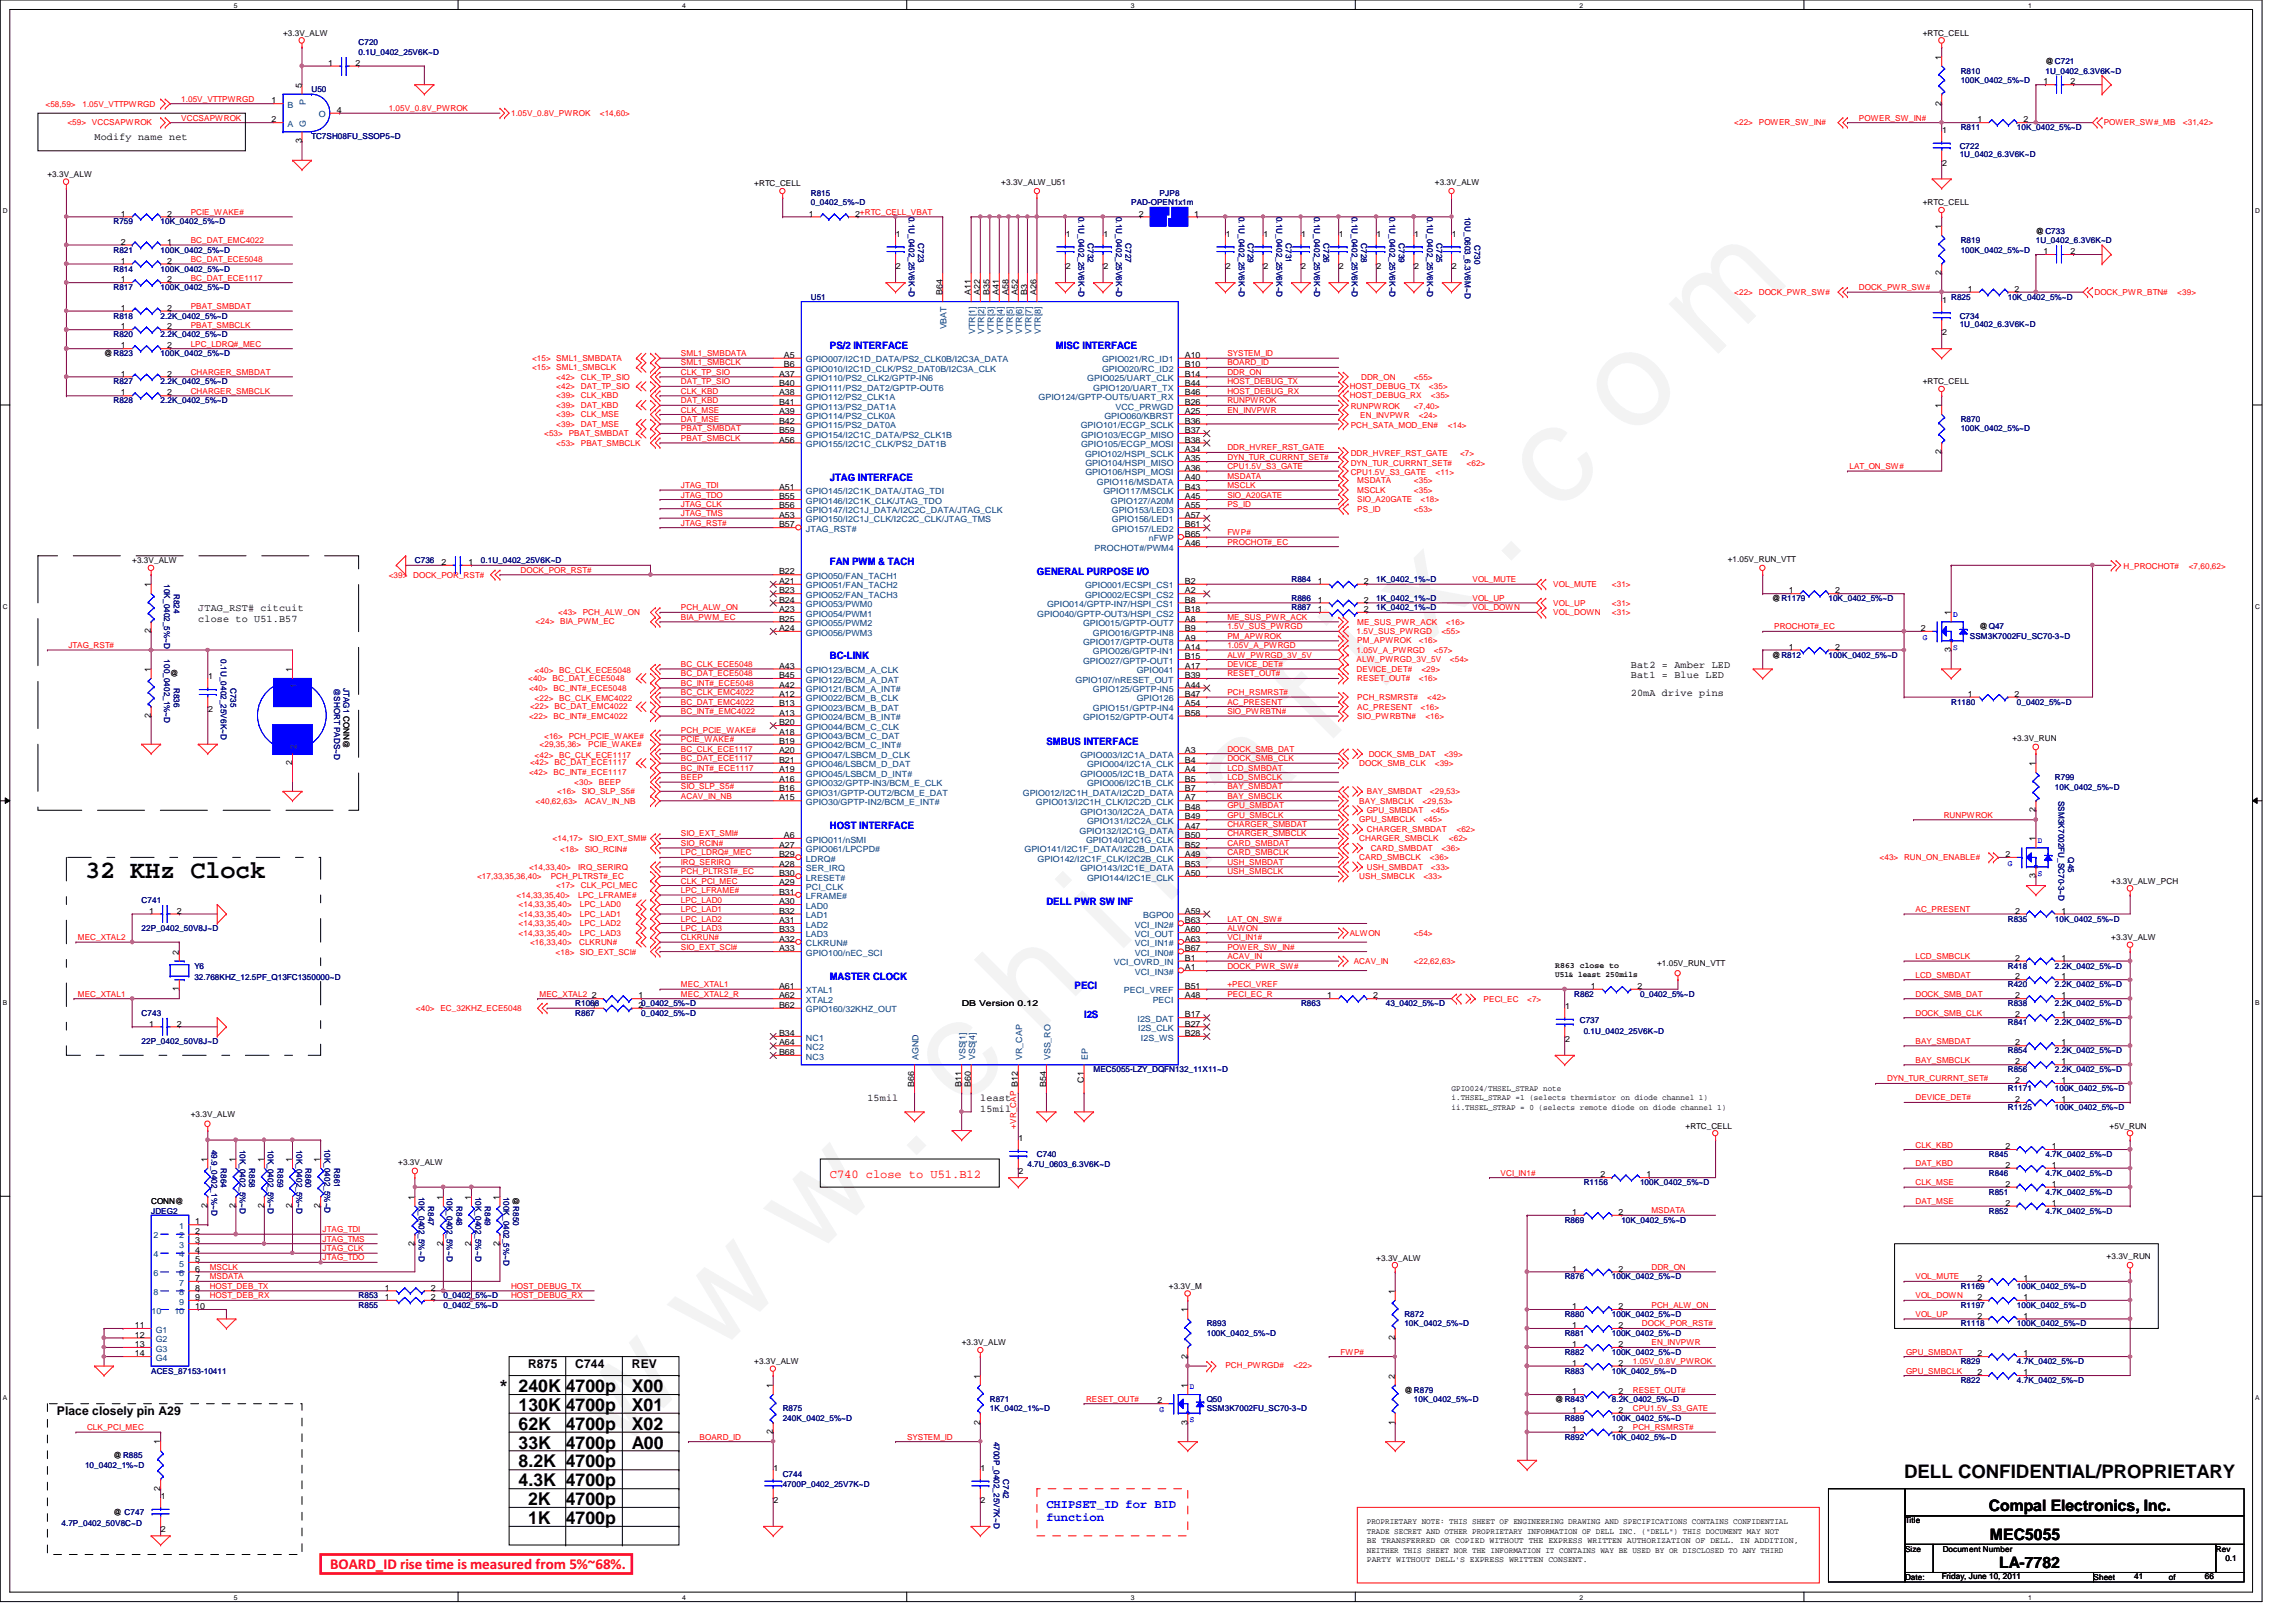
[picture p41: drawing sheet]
<svg xmlns="http://www.w3.org/2000/svg" width="297mm" height="210mm" viewBox="0 0 297 210" stroke-linecap="round" stroke-linejoin="round" font-family="sans-serif">
<defs><g id="words">
<text font-size="17.6" fill="#f0f" x="80.1" y="188" transform="rotate(-45 80.1 188)">w w w . c h i n a f i x . c o m</text>
<text font-size="3.3" x="11" y="113.7">32 KHz Clock</text>
<text font-size="2.5" x="64.7" y="180.4">*</text>
<text font-size="2.4" x="246.3" y="191.2">DELL CONFIDENTIAL/PROPRIETARY</text>
<g font-size="2.3">
<text x="67.1" y="185">62K</text>
<text x="67.1" y="182.6">130K 4700p</text>
<text x="67.1" y="180.1">240K 4700p</text>
<text x="73.2" y="185">4700p</text>
<text x="81.7" y="185">X02</text>
<text x="81.7" y="182.6">X01</text>
<text x="81.7" y="180.1">X00</text>
<text x="67.1" y="187.5">33K</text>
<text x="67.1" y="189.9">8.2K</text>
<text x="73.2" y="187.5">4700p</text>
<text x="73.2" y="189.9">4700p</text>
<text x="81.7" y="187.5">A00</text>
<text x="67.1" y="192.3">4.3K</text>
<text x="68.3" y="194.8">2K</text>
<text x="68.3" y="197.2">1K</text>
<text x="73.2" y="194.8">4700p</text>
<text x="73.2" y="197.2">4700p</text>
<text x="73.2" y="192.3">4700p</text>
</g>
<g font-size="2">
<text x="257.3" y="195.5">Compal Electronics, Inc.</text>
<text x="257.4" y="199.3">MEC5055</text>
<text x="258.7" y="202.9">LA-7782</text>
</g>
<text font-size="1.9" fill="#f00" x="42.7" y="203">BOARD_ID rise time is measured from 5%~68%.</text>
<text font-size="1.6" fill="#f00" x="107.4" y="152.4">C740 close to U51.B12</text>
<g font-size="1.6">
<text x="68.3" y="177">R875</text>
<text x="74.4" y="177">C744</text>
<text x="81.7" y="177">REV</text>
<text x="7.4" y="183.1">Place closely pin A29</text>
</g>
<g font-size="1.6" fill="#00f">
<text x="135.4" y="195.1">CHIPSET_ID for BID</text>
<text x="135.4" y="196.8">function</text>
</g>
<g font-size="1.3">
<text x="12.2" y="18.1">Modify name net</text>
<text x="25.7" y="79.1">JTAG_RST# citcuit</text>
<text x="25.7" y="80.5">close to U51.B57</text>
<text x="211" y="86.4">Bat2 = Amber LED</text>
<text x="211" y="87.8">Bat1 = Blue LED</text>
<text x="211" y="90.1">20mA drive pins</text>
<text x="112.2" y="142.5">15mil</text>
<text x="126.8" y="142.5">least</text>
<text x="126.8" y="143.9">15mil</text>
</g>
<g font-size="1.3" fill="#00f">
<text x="107.4" y="45.1">PS/2 INTERFACE</text>
<text x="136.6" y="45.1">MISC INTERFACE</text>
<text x="107.4" y="62.2">JTAG INTERFACE</text>
<text x="107.4" y="73.2">FAN PWM &amp; TACH</text>
<text x="134.2" y="74.4">GENERAL PURPOSE I/O</text>
<text x="107.4" y="85.3">BC-LINK</text>
<text x="135.4" y="96.4">SMBUS INTERFACE</text>
<text x="107.4" y="107.3">HOST INTERFACE</text>
<text x="135.4" y="117.1">DELL PWR SW INF</text>
<text x="107.4" y="126.8">MASTER CLOCK</text>
<text x="139" y="128">PECI</text>
<text x="140.2" y="131.7">I2S</text>
</g>
<g font-size="1.1">
<text x="36.6" y="4.7">+3.3V_ALW</text>
<text x="248.7" y="4.7">+RTC_CELL</text>
<text x="39" y="11.3" transform="rotate(-90 39 11.3)">5</text>
<text x="42.5" y="8.5">1</text>
<text x="46" y="8.5">2</text>
<text x="251.2" y="7.7" transform="rotate(-90 251.2 7.7)">1</text>
<text x="264.4" y="10.9">1</text>
<text x="264.6" y="8.3">@C721</text>
<text x="267.9" y="10.9">2</text>
<text x="35.1" y="13.4">1</text>
<text x="35.1" y="15.8">2</text>
<text x="43.6" y="14.6">4</text>
<text x="251.2" y="13.7" transform="rotate(-90 251.2 13.7)">2</text>
<text x="251.2" y="17.2">1</text>
<text x="255.8" y="15.8">1</text>
<text x="261.8" y="15.8">2</text>
<text x="6.1" y="22.9">+3.3V_ALW</text>
<text x="39" y="18.5" transform="rotate(-90 39 18.5)">3</text>
<text x="129.5" y="23.9">+3.3V_ALW_U51</text>
<text x="185.6" y="23.9">+3.3V_ALW</text>
<text x="251.2" y="21.4">2</text>
<text x="15.6" y="28">1</text>
<text x="21.6" y="28">2</text>
<text x="97.6" y="24.1">+RTC_CELL</text>
<text x="104.6" y="28">1</text>
<text x="110.6" y="28">2+RTC_CELL_VBAT</text>
<text x="147.3" y="28">2</text>
<text x="154.5" y="28">1</text>
<text x="248.7" y="26.6">+RTC_CELL</text>
<text x="251.2" y="29.6" transform="rotate(-90 251.2 29.6)">1</text>
<text x="15.6" y="31.7">2</text>
<text x="15.6" y="34.1">1</text>
<text x="21.6" y="31.7">1</text>
<text x="21.6" y="34.1">2</text>
<text x="115.9" y="30.6">1</text>
<text x="115.9" y="34.8">2</text>
<text x="137.9" y="30.6">1</text>
<text x="137.9" y="34.8">2</text>
<text x="142.7" y="30.6">1</text>
<text x="142.7" y="34.8">2</text>
<text x="158.6" y="30.6">1</text>
<text x="158.6" y="34.8">2</text>
<text x="163.4" y="30.6">1</text>
<text x="163.4" y="34.8">2</text>
<text x="168.4" y="30.6">1</text>
<text x="168.4" y="34.8">2</text>
<text x="173.2" y="30.6">1</text>
<text x="173.2" y="34.8">2</text>
<text x="178.1" y="30.6">1</text>
<text x="178.1" y="34.8">2</text>
<text x="183" y="30.6">1</text>
<text x="183" y="34.8">2</text>
<text x="187.8" y="30.6">1</text>
<text x="187.8" y="34.8">2</text>
<text x="251.2" y="35.6" transform="rotate(-90 251.2 35.6)">2</text>
<text x="263.4" y="30.2">@C733</text>
<text x="264.4" y="32.9">1</text>
<text x="267.9" y="32.9">2</text>
<text x="15.6" y="40.2">1</text>
<text x="15.6" y="36.5">1</text>
<text x="21.6" y="40.2">2</text>
<text x="21.6" y="36.5">2</text>
<text x="121.9" y="38.2" transform="rotate(-90 121.9 38.2)">B64</text>
<text x="125.6" y="38.2" transform="rotate(-90 125.6 38.2)">A11</text>
<text x="126.8" y="38.2" transform="rotate(-90 126.8 38.2)">A22</text>
<text x="128" y="38.2" transform="rotate(-90 128 38.2)">B35</text>
<text x="129.2" y="38.2" transform="rotate(-90 129.2 38.2)">A41</text>
<text x="130.5" y="38.2" transform="rotate(-90 130.5 38.2)">A58</text>
<text x="131.7" y="38.2" transform="rotate(-90 131.7 38.2)">A52</text>
<text x="132.9" y="38.2" transform="rotate(-90 132.9 38.2)">B3</text>
<text x="134.1" y="38.2" transform="rotate(-90 134.1 38.2)">A26</text>
<text x="251.2" y="39.2">1</text>
<text x="254.6" y="37.8">1</text>
<text x="260.6" y="37.8">2</text>
<text x="13.5" y="46.1">@R823</text>
<text x="15.6" y="45.1">1</text>
<text x="15.6" y="42.6">1</text>
<text x="21.6" y="45.1">2</text>
<text x="21.6" y="42.6">2</text>
<text x="101.4" y="46.3">A5</text>
<text x="101.4" y="47.5">B6</text>
<text x="153.3" y="46.3">A10</text>
<text x="153.3" y="47.5">B10</text>
<text x="251.2" y="43.3">2</text>
<text x="15.6" y="48.7">1</text>
<text x="15.6" y="51.2">1</text>
<text x="21.6" y="48.7">2</text>
<text x="21.6" y="51.2">2</text>
<text x="100.8" y="48.7">A37</text>
<text x="100.8" y="50">B40</text>
<text x="100.8" y="51.2">A38</text>
<text x="100.8" y="52.4">B41</text>
<text x="100.8" y="53.6">A39</text>
<text x="153.3" y="48.7">B14</text>
<text x="153.3" y="53.6">A25</text>
<text x="153.3" y="52.4">B26</text>
<text x="153.3" y="50">B44</text>
<text x="153.3" y="51.2">B46</text>
<text x="248.7" y="49.7">+RTC_CELL</text>
<text x="251.2" y="52.8" transform="rotate(-90 251.2 52.8)">1</text>
<text x="100.8" y="54.8">B42</text>
<text x="100.8" y="56">B59</text>
<text x="100.8" y="57.3">A56</text>
<text x="153.3" y="56">B37</text>
<text x="153.3" y="58.5">A34</text>
<text x="153.3" y="54.8">B36</text>
<text x="153.3" y="59.7">A35</text>
<text x="153.3" y="57.3">B38</text>
<text x="251.2" y="58.8" transform="rotate(-90 251.2 58.8)">2</text>
<text x="100.8" y="63.4">A51</text>
<text x="100.8" y="65.8">B56</text>
<text x="100.8" y="64.6">B55</text>
<text x="153.3" y="64.6">A45</text>
<text x="153.3" y="62.1">A40</text>
<text x="153.3" y="63.4">B43</text>
<text x="153.3" y="65.8">A55</text>
<text x="153.3" y="60.9">A36</text>
<text x="100.8" y="68.2">B57</text>
<text x="100.8" y="67">A53</text>
<text x="153.3" y="69.5">B65</text>
<text x="153.3" y="68.2">B61</text>
<text x="153.3" y="67">A57</text>
<text x="153.3" y="70.7">A46</text>
<text x="17.1" y="72.9">+3.3V_ALW</text>
<text x="19.5" y="76" transform="rotate(-90 19.5 76)">1</text>
<text x="57.1" y="73.1">2</text>
<text x="60.6" y="73.1">1</text>
<text x="100.8" y="76.8">B23</text>
<text x="100.8" y="75.6">A21</text>
<text x="100.8" y="74.3">B22</text>
<text x="100.8" y="78">B24</text>
<text x="153.3" y="75.6">B2</text>
<text x="153.3" y="76.8">A2</text>
<text x="153.3" y="78">B8</text>
<text x="170.5" y="78">1</text>
<text x="170.5" y="75.6">1</text>
<text x="176.4" y="78">2</text>
<text x="176.4" y="75.6">2</text>
<text x="223.5" y="72.7">+1.05V_RUN_VTT</text>
<text x="229.3" y="77.8">@R1179</text>
<text x="231.4" y="76.8">1</text>
<text x="237.4" y="76.8">2</text>
<text x="19.5" y="82" transform="rotate(-90 19.5 82)">2</text>
<text x="100.8" y="81.7">A24</text>
<text x="100.8" y="80.4">B25</text>
<text x="100.8" y="79.2">A23</text>
<text x="153.3" y="80.4">A8</text>
<text x="153.3" y="81.7">B9</text>
<text x="153.3" y="82.9">A9</text>
<text x="153.3" y="79.2">B18</text>
<text x="170.5" y="79.2">1</text>
<text x="176.4" y="79.2">2</text>
<text x="248.5" y="81.7">2</text>
<text x="252.4" y="79.6" transform="rotate(-90 252.4 79.6)">1</text>
<text x="256.1" y="81.4">@Q47</text>
<text x="19.5" y="87" transform="rotate(-90 19.5 87)">1</text>
<text x="22" y="87.5">@</text>
<text x="26.9" y="87.9">1</text>
<text x="37.8" y="87" transform="rotate(-90 37.8 87)">1</text>
<text x="100.8" y="86.5">A43</text>
<text x="100.8" y="87.8">B45</text>
<text x="100.8" y="89">A42</text>
<text x="153.3" y="84.1">A14</text>
<text x="153.3" y="85.3">B15</text>
<text x="153.3" y="86.5">A17</text>
<text x="153.3" y="87.8">B39</text>
<text x="153.3" y="89">A44</text>
<text x="229.3" y="85.1">@R812</text>
<text x="231.4" y="84.1">1</text>
<text x="237.4" y="84.1">2</text>
<text x="252.4" y="84.4" transform="rotate(-90 252.4 84.4)">3</text>
<text x="19.5" y="92.9" transform="rotate(-90 19.5 92.9)">2</text>
<text x="26.9" y="92.1">2</text>
<text x="100.8" y="90.2">A12</text>
<text x="100.8" y="91.4">B13</text>
<text x="100.8" y="92.6">A13</text>
<text x="100.8" y="95.1">A18</text>
<text x="100.8" y="93.9">B20</text>
<text x="153.3" y="90.2">B47</text>
<text x="153.3" y="91.4">A54</text>
<text x="153.3" y="92.6">B58</text>
<text x="254.6" y="90.2">1</text>
<text x="260.3" y="95.8">+3.3V_RUN</text>
<text x="260.6" y="90.2">2</text>
<text x="37.8" y="99" transform="rotate(-90 37.8 99)">2</text>
<text x="100.8" y="96.3">B19</text>
<text x="100.8" y="99.9">A19</text>
<text x="100.8" y="98.7">B21</text>
<text x="100.8" y="97.5">A20</text>
<text x="100.8" y="101.2">A16</text>
<text x="153.3" y="101.2">B5</text>
<text x="153.3" y="99.9">A4</text>
<text x="153.3" y="98.7">B4</text>
<text x="153.3" y="97.5">A3</text>
<text x="263.4" y="99.1" transform="rotate(-90 263.4 99.1)">1</text>
<text x="100.8" y="103.6">A15</text>
<text x="100.8" y="102.4">B16</text>
<text x="153.3" y="102.4">B7</text>
<text x="153.3" y="103.6">A7</text>
<text x="153.3" y="104.8">B48</text>
<text x="153.3" y="106">B49</text>
<text x="153.3" y="107.3">A47</text>
<text x="263.4" y="105.1" transform="rotate(-90 263.4 105.1)">2</text>
<text x="100.8" y="109.7">A27</text>
<text x="100.8" y="110.9">B29</text>
<text x="100.8" y="112.1">A28</text>
<text x="100.8" y="113.4">B30</text>
<text x="101.4" y="108.5">A6</text>
<text x="153.3" y="108.5">B50</text>
<text x="153.3" y="109.7">B52</text>
<text x="153.3" y="110.9">A49</text>
<text x="153.3" y="112.1">B53</text>
<text x="153.3" y="113.4">A50</text>
<text x="259.5" y="110.9">2</text>
<text x="263.4" y="113.7" transform="rotate(-90 263.4 113.7)">3</text>
<text x="263.4" y="108.9" transform="rotate(-90 263.4 108.9)">1</text>
<text x="19.3" y="118.2">1</text>
<text x="22.9" y="118.2">2</text>
<text x="100.8" y="114.6">A29</text>
<text x="100.8" y="115.8">B31</text>
<text x="100.8" y="117">A30</text>
<text x="100.8" y="118.2">B32</text>
<text x="100.8" y="119.5">A31</text>
<text x="153.3" y="118.2">A59</text>
<text x="153.3" y="119.5">B63</text>
<text x="260.7" y="118.2">2</text>
<text x="266.7" y="118.2">1</text>
<text x="273.1" y="114.4">+3.3V_ALW_PCH</text>
<text x="23.2" y="123.5" transform="rotate(-90 23.2 123.5)">2</text>
<text x="100.8" y="120.6">B33</text>
<text x="100.8" y="121.9">A32</text>
<text x="100.8" y="123.1">A33</text>
<text x="153.3" y="120.6">A60</text>
<text x="153.3" y="121.9">A63</text>
<text x="153.3" y="123.1">B67</text>
<text x="153.3" y="124.3">B1</text>
<text x="153.3" y="125.6">A1</text>
<text x="201.2" y="125.3">R863 close to</text>
<text x="214.4" y="125">+1.05V_RUN_VTT</text>
<text x="260.7" y="124.3">2</text>
<text x="266.7" y="124.3">1</text>
<text x="273.1" y="121.7">+3.3V_ALW</text>
<text x="23.2" y="128.3" transform="rotate(-90 23.2 128.3)">1</text>
<text x="76.6" y="130.4">1</text>
<text x="76.6" y="129.2">2</text>
<text x="82.6" y="130.4">20_0402_5%~D</text>
<text x="82.6" y="129.2">1</text>
<text x="100.8" y="128">A61</text>
<text x="100.8" y="129.2">A62</text>
<text x="100.8" y="130.4">B62</text>
<text x="124.4" y="130.2">DB Version 0.12</text>
<text x="153.3" y="131.7">B17</text>
<text x="153.3" y="129.2">A48</text>
<text x="153.3" y="128">B51</text>
<text x="171.7" y="129.2">1</text>
<text x="177.7" y="129.2">2</text>
<text x="201.2" y="126.5">U51&amp; least 250mils</text>
<text x="202.5" y="130.6">1</text>
<text x="205.8" y="128">1</text>
<text x="211.8" y="128">2</text>
<text x="260.7" y="126.7">2</text>
<text x="260.7" y="131.7">2</text>
<text x="260.7" y="129.2">2</text>
<text x="266.7" y="126.7">1</text>
<text x="266.7" y="131.7">1</text>
<text x="266.7" y="129.2">1</text>
<text x="19.3" y="132.8">1</text>
<text x="22.9" y="132.8">2</text>
<text x="100.8" y="134.1">B34</text>
<text x="100.8" y="135.3">A64</text>
<text x="100.8" y="136.5">B68</text>
<text x="153.3" y="134.1">B28</text>
<text x="153.3" y="132.8">B27</text>
<text x="202.5" y="134.8">2</text>
<text x="260.7" y="137.8">2</text>
<text x="260.7" y="135.3">2</text>
<text x="266.7" y="137.8">1</text>
<text x="266.7" y="135.3">1</text>
<text x="118.3" y="140.7" transform="rotate(-90 118.3 140.7)">B66</text>
<text x="124.4" y="140.7" transform="rotate(-90 124.4 140.7)">B11</text>
<text x="125.6" y="140.7" transform="rotate(-90 125.6 140.7)">B60</text>
<text x="135.3" y="140.7" transform="rotate(-90 135.3 140.7)">B54</text>
<text x="140.2" y="140.1" transform="rotate(-90 140.2 140.1)">C1</text>
<text x="187.8" y="141.1">GPIO024/THSEL_STRAP note</text>
<text x="187.8" y="142.4">i.THSEL_STRAP =1 (selects thermistor on diode channel 1)</text>
<text x="187.8" y="143.6">ii.THSEL_STRAP = 0 (selects remote diode on diode channel 1)</text>
<text x="260.7" y="142.6">2</text>
<text x="260.7" y="140.2">2</text>
<text x="266.7" y="142.6">1</text>
<text x="266.7" y="140.2">1</text>
<text x="24.7" y="144.6">+3.3V_ALW</text>
<text x="131.8" y="147.7">1</text>
<text x="218.1" y="146">+RTC_CELL</text>
<text x="259.5" y="148.7">2</text>
<text x="265.5" y="148.7">1</text>
<text x="272.9" y="146">+5V_RUN</text>
<text x="19.6" y="155.8">CONN@</text>
<text x="26.8" y="150.3" transform="rotate(-90 26.8 150.3)">1</text>
<text x="30.5" y="150.3" transform="rotate(-90 30.5 150.3)">1</text>
<text x="34.2" y="150.3" transform="rotate(-90 34.2 150.3)">1</text>
<text x="37.8" y="150.3" transform="rotate(-90 37.8 150.3)">1</text>
<text x="41.4" y="150.3" transform="rotate(-90 41.4 150.3)">1</text>
<text x="51.5" y="150.7">+3.3V_ALW</text>
<text x="53.6" y="155.2" transform="rotate(-90 53.6 155.2)">1</text>
<text x="57.3" y="155.2" transform="rotate(-90 57.3 155.2)">1</text>
<text x="61" y="155.2" transform="rotate(-90 61 155.2)">1</text>
<text x="64.6" y="155.2" transform="rotate(-90 64.6 155.2)">1</text>
<text x="66.4" y="154.9" transform="rotate(90 66.4 154.9)">@R850</text>
<text x="131.8" y="151.9">2</text>
<text x="207" y="152.4">2</text>
<text x="213" y="152.4">1</text>
<text x="259.5" y="151.1">2</text>
<text x="259.5" y="153.6">2</text>
<text x="265.5" y="151.1">1</text>
<text x="265.5" y="153.6">1</text>
<text x="25.3" y="158.5">1</text>
<text x="25.3" y="159.7">2</text>
<text x="25.3" y="160.9">3</text>
<text x="26.8" y="156.3" transform="rotate(-90 26.8 156.3)">2</text>
<text x="30.5" y="156.3" transform="rotate(-90 30.5 156.3)">2</text>
<text x="34.2" y="156.3" transform="rotate(-90 34.2 156.3)">2</text>
<text x="37.8" y="156.3" transform="rotate(-90 37.8 156.3)">2</text>
<text x="41.4" y="156.3" transform="rotate(-90 41.4 156.3)">2</text>
<text x="53.6" y="161.2" transform="rotate(-90 53.6 161.2)">2</text>
<text x="57.3" y="161.2" transform="rotate(-90 57.3 161.2)">2</text>
<text x="61" y="161.2" transform="rotate(-90 61 161.2)">2</text>
<text x="64.6" y="161.2" transform="rotate(-90 64.6 161.2)">2</text>
<text x="203.4" y="157.2">1</text>
<text x="209.4" y="157.2">2</text>
<text x="259.5" y="156">2</text>
<text x="265.5" y="156">1</text>
<text x="25.3" y="162.1">4</text>
<text x="25.3" y="163.3">5</text>
<text x="25.3" y="164.5">6</text>
<text x="25.3" y="165.8">7</text>
<text x="25.3" y="167">8</text>
<text x="49.8" y="167">1</text>
<text x="55.7" y="167">2</text>
<text x="151.2" y="166.8">+3.3V_M</text>
<text x="178.1" y="163.2">+3.3V_ALW</text>
<text x="180.5" y="167.4" transform="rotate(-90 180.5 167.4)">1</text>
<text x="203.4" y="164.5">1</text>
<text x="209.4" y="164.5">2</text>
<text x="255.8" y="165.8">2</text>
<text x="261.8" y="165.8">1</text>
<text x="272.5" y="162.9">+3.3V_RUN</text>
<text x="17.4" y="171.9">11</text>
<text x="17.4" y="173.1">12</text>
<text x="25.3" y="168.2">9</text>
<text x="25.3" y="169.4">10</text>
<text x="49.8" y="168.2">1</text>
<text x="55.7" y="168.2">2</text>
<text x="153.6" y="169.8" transform="rotate(-90 153.6 169.8)">1</text>
<text x="180.5" y="173.4" transform="rotate(-90 180.5 173.4)">2</text>
<text x="203.4" y="171.9">1</text>
<text x="203.4" y="169.4">1</text>
<text x="209.4" y="171.9">2</text>
<text x="209.4" y="169.4">2</text>
<text x="255.8" y="168.2">2</text>
<text x="255.8" y="170.6">2</text>
<text x="261.8" y="168.2">1</text>
<text x="261.8" y="170.6">1</text>
<text x="17.4" y="175.5">14</text>
<text x="17.4" y="174.3">13</text>
<text x="97.6" y="176.5">+3.3V_ALW</text>
<text x="100" y="179.6" transform="rotate(-90 100 179.6)">1</text>
<text x="124.4" y="174.1">+3.3V_ALW</text>
<text x="126.8" y="178.4" transform="rotate(-90 126.8 178.4)">1</text>
<text x="153.6" y="179.6" transform="rotate(-90 153.6 179.6)">1</text>
<text x="153.6" y="175.9" transform="rotate(-90 153.6 175.9)">2</text>
<text x="180.5" y="178.4" transform="rotate(-90 180.5 178.4)">2</text>
<text x="203.4" y="174.3">1</text>
<text x="203.4" y="176.7">1</text>
<text x="209.4" y="174.3">2</text>
<text x="209.4" y="176.7">2</text>
<text x="255.8" y="178">2</text>
<text x="255.8" y="175.5">2</text>
<text x="261.8" y="178">1</text>
<text x="261.8" y="175.5">1</text>
<text x="100" y="185.6" transform="rotate(-90 100 185.6)">2</text>
<text x="126.8" y="184.4" transform="rotate(-90 126.8 184.4)">2</text>
<text x="149.7" y="181.6">2</text>
<text x="153.6" y="184.4" transform="rotate(-90 153.6 184.4)">3</text>
<text x="180.5" y="184.4" transform="rotate(-90 180.5 184.4)">1</text>
<text x="181.7" y="180.2">@R879</text>
<text x="201.2" y="181.4">@R843</text>
<text x="203.4" y="182.8">1</text>
<text x="203.4" y="180.4">1</text>
<text x="203.4" y="185.3">1</text>
<text x="209.4" y="182.8">2</text>
<text x="209.4" y="180.4">2</text>
<text x="209.4" y="185.3">2</text>
<text x="14.7" y="188.7">@R885</text>
<text x="20.7" y="186.9" transform="rotate(-90 20.7 186.9)">1</text>
<text x="100.1" y="190.3">1</text>
<text x="126.9" y="190.3">1</text>
<text x="14.7" y="196">@ C747</text>
<text x="20.7" y="192.9" transform="rotate(-90 20.7 192.9)">2</text>
<text x="20.8" y="194">1</text>
<text x="100.1" y="194.6">2</text>
<text x="126.9" y="194.6">2</text>
<text x="176.8" y="197.2">PROPRIETARY NOTE: THIS SHEET OF ENGINEERING DRAWING AND SPECIFICATIONS CONTAINS CONFIDENTIAL</text>
<text x="246.5" y="197.1">Title</text>
<text x="20.8" y="198.2">2</text>
<text x="176.8" y="198.5">TRADE SECRET AND OTHER PROPRIETARY INFORMATION OF DELL INC. (&quot;DELL&quot;) THIS DOCUMENT MAY NOT</text>
<text x="176.8" y="199.7">BE TRANSFERRED OR COPIED WITHOUT THE EXPRESS WRITTEN AUTHORIZATION OF DELL. IN ADDITION,</text>
<text x="176.8" y="200.9">NEITHER THIS SHEET NOR THE INFORMATION IT CONTAINS WAY BE USED BY OR DISCLOSED TO ANY THIRD</text>
<text x="176.8" y="202.1">PARTY WITHOUT DELL'S EXPRESS WRITTEN CONSENT.</text>
<text x="246.5" y="200.8">Size</text>
<text x="251.3" y="200.8">Document Number</text>
<text x="286.7" y="200.8">Rev</text>
<text x="287.9" y="202">0.1</text>
<text x="246.5" y="204.5">Date:</text>
<text x="251.2" y="204.3">Friday, June 10, 2011</text>
<text x="270.8" y="204.5">Sheet</text>
<text x="276.1" y="204.3">41</text>
<text x="280.6" y="204.5">of</text>
<text x="285.2" y="204.3">66</text>
</g>
<g font-size="1.1" fill="#000080">
<text x="46.4" y="5.8">C720</text>
<text x="40.3" y="11.9">U50</text>
<text x="46.4" y="7.1">0.1U_0402_25V6K~D</text>
<text x="253.7" y="9.5">R810</text>
<text x="253.7" y="10.8">100K_0402_5%~D</text>
<text x="264.6" y="9.5">1U_0402_6.3V6K~D</text>
<text x="253.7" y="16.8">R811</text>
<text x="260.9" y="16.8">10K_0402_5%~D</text>
<text x="40.3" y="18">TC7SH08FU_SSOP5~D</text>
<text x="253.5" y="19.3">C722</text>
<text x="253.5" y="20.4">1U_0402_6.3V6K~D</text>
<text x="14.7" y="29">R759</text>
<text x="20.8" y="29">10K_0402_5%~D</text>
<text x="104.9" y="25.4">R815</text>
<text x="104.9" y="26.6">0_0402_5%~D</text>
<text x="117.6" y="28.1" transform="rotate(90 117.6 28.1)">0.1U_0402_25V6K~D</text>
<text x="139.5" y="28.1" transform="rotate(90 139.5 28.1)">0.1U_0402_25V6K~D</text>
<text x="144.4" y="28.1" transform="rotate(90 144.4 28.1)">0.1U_0402_25V6K~D</text>
<text x="146.3" y="26.6">PAD-OPEN1x1m</text>
<text x="150" y="25.4">PJP8</text>
<text x="160.3" y="28.1" transform="rotate(90 160.3 28.1)">0.1U_0402_25V6K~D</text>
<text x="165.1" y="28.1" transform="rotate(90 165.1 28.1)">0.1U_0402_25V6K~D</text>
<text x="170" y="28.1" transform="rotate(90 170 28.1)">0.1U_0402_25V6K~D</text>
<text x="174.9" y="28.1" transform="rotate(90 174.9 28.1)">0.1U_0402_25V6K~D</text>
<text x="179.7" y="28.1" transform="rotate(90 179.7 28.1)">0.1U_0402_25V6K~D</text>
<text x="184.7" y="28.1" transform="rotate(90 184.7 28.1)">0.1U_0402_25V6K~D</text>
<text x="189.5" y="28.1" transform="rotate(90 189.5 28.1)">10U_0603_6.3V6M~D</text>
<text x="14.7" y="32.7">R821</text>
<text x="14.7" y="35.1">R814</text>
<text x="20.8" y="32.7">100K_0402_5%~D</text>
<text x="20.8" y="35.1">100K_0402_5%~D</text>
<text x="118.8" y="31.5" transform="rotate(90 118.8 31.5)">C723</text>
<text x="140.8" y="31.5" transform="rotate(90 140.8 31.5)">C732</text>
<text x="145.6" y="31.5" transform="rotate(90 145.6 31.5)">C727</text>
<text x="161.5" y="31.5" transform="rotate(90 161.5 31.5)">C729</text>
<text x="166.4" y="31.5" transform="rotate(90 166.4 31.5)">C731</text>
<text x="171.2" y="31.5" transform="rotate(90 171.2 31.5)">C726</text>
<text x="176.1" y="31.5" transform="rotate(90 176.1 31.5)">C728</text>
<text x="181" y="31.5" transform="rotate(90 181 31.5)">C739</text>
<text x="185.8" y="31.5" transform="rotate(90 185.8 31.5)">C725</text>
<text x="190.8" y="31.7" transform="rotate(90 190.8 31.7)">C730</text>
<text x="253.7" y="31.5">R819</text>
<text x="253.7" y="32.7">100K_0402_5%~D</text>
<text x="263.4" y="31.5">1U_0402_6.3V6K~D</text>
<text x="14.7" y="41.2">R818</text>
<text x="14.7" y="37.5">R817</text>
<text x="20.8" y="41.2">2.2K_0402_5%~D</text>
<text x="20.8" y="37.5">100K_0402_5%~D</text>
<text x="104.9" y="38.8">U51</text>
<text x="252.4" y="38.8">R825</text>
<text x="253.5" y="41.2">C734</text>
<text x="259.8" y="38.8">10K_0402_5%~D</text>
<text x="14.7" y="43.6">R820</text>
<text x="20.8" y="46.1">100K_0402_5%~D</text>
<text x="20.8" y="43.6">2.2K_0402_5%~D</text>
<text x="253.5" y="42.3">1U_0402_6.3V6K~D</text>
<text x="14.7" y="49.7">R827</text>
<text x="14.7" y="52.2">R828</text>
<text x="20.8" y="49.7">2.2K_0402_5%~D</text>
<text x="20.8" y="52.2">2.2K_0402_5%~D</text>
<text x="253.7" y="54.6">R870</text>
<text x="253.7" y="55.8">100K_0402_5%~D</text>
<text x="21.2" y="75.6" transform="rotate(90 21.2 75.6)">10K_0402_5%~D</text>
<text x="22.5" y="76.8" transform="rotate(90 22.5 76.8)">R824</text>
<text x="53.7" y="72.9">C736</text>
<text x="62.2" y="72.9">0.1U_0402_25V6K~D</text>
<text x="167.1" y="77.8">R886</text>
<text x="167.1" y="75.4">R884</text>
<text x="178.1" y="77.8">1K_0402_1%~D</text>
<text x="178.1" y="75.4">1K_0402_1%~D</text>
<text x="236.6" y="77.8">10K_0402_5%~D</text>
<text x="167.1" y="79">R887</text>
<text x="178.1" y="79">1K_0402_1%~D</text>
<text x="254.8" y="82.7">SSM3K7002FU_SC70-3~D</text>
<text x="21.2" y="85.3" transform="rotate(90 21.2 85.3)">100_0402_1%~D</text>
<text x="22.5" y="89" transform="rotate(90 22.5 89)">R836</text>
<text x="28.6" y="85.3" transform="rotate(90 28.6 85.3)">0.1U_0402_25V6K~D</text>
<text x="29.8" y="89" transform="rotate(90 29.8 89)">C735</text>
<text x="43.2" y="89" transform="rotate(90 43.2 89)">@SHORT PADS~D</text>
<text x="44.4" y="89" transform="rotate(90 44.4 89)">JTAG1 CONN@</text>
<text x="236.6" y="85.1">100K_0402_5%~D</text>
<text x="252.4" y="91.2">R1180</text>
<text x="260.9" y="91.2">0_0402_5%~D</text>
<text x="265.9" y="101">R799</text>
<text x="265.9" y="102.2">10K_0402_5%~D</text>
<text x="266.3" y="103.6" transform="rotate(90 266.3 103.6)">SSM3K7002FU_SC70-3~D</text>
<text x="267.5" y="111" transform="rotate(90 267.5 111)">Q45</text>
<text x="18.3" y="116.8">C741</text>
<text x="259.8" y="119.3">R835</text>
<text x="265.9" y="119.3">10K_0402_5%~D</text>
<text x="18.3" y="120.5">22P_0402_50V8J~D</text>
<text x="25.1" y="125.3">Y6</text>
<text x="259.8" y="125.3">R418</text>
<text x="265.9" y="125.3">2.2K_0402_5%~D</text>
<text x="18.3" y="131.4">C743</text>
<text x="25.1" y="126.8">32.768KHZ_12.5PF_Q13FC1350000~D</text>
<text x="74.4" y="131.4">R867</text>
<text x="74.4" y="130.2">R1068</text>
<text x="83" y="131.4">0_0402_5%~D</text>
<text x="168.3" y="130.2">R863</text>
<text x="179.3" y="130.2">43_0402_5%~D</text>
<text x="203.7" y="129">R862</text>
<text x="212.2" y="129">0_0402_5%~D</text>
<text x="259.8" y="127.8">R420</text>
<text x="259.8" y="130.2">R838</text>
<text x="265.9" y="127.8">2.2K_0402_5%~D</text>
<text x="265.9" y="130.2">2.2K_0402_5%~D</text>
<text x="18.3" y="135.1">22P_0402_50V8J~D</text>
<text x="204.4" y="132.4">C737</text>
<text x="204.9" y="133.9">0.1U_0402_25V6K~D</text>
<text x="259.8" y="136.3">R854</text>
<text x="259.8" y="132.7">R841</text>
<text x="265.9" y="136.3">2.2K_0402_5%~D</text>
<text x="265.9" y="132.7">2.2K_0402_5%~D</text>
<text x="141.5" y="138.8">MEC5055-LZY_DQFN132_11X11~D</text>
<text x="259.8" y="143.6">R1125</text>
<text x="259.8" y="141.2">R1171</text>
<text x="259.8" y="138.8">R856</text>
<text x="265.9" y="143.6">100K_0402_5%~D</text>
<text x="265.9" y="141.2">100K_0402_5%~D</text>
<text x="265.9" y="138.8">2.2K_0402_5%~D</text>
<text x="27.3" y="148.8" transform="rotate(90 27.3 148.8)">49.9_0402_1%~D</text>
<text x="31" y="148.8" transform="rotate(90 31 148.8)">10K_0402_5%~D</text>
<text x="34.7" y="148.8" transform="rotate(90 34.7 148.8)">10K_0402_5%~D</text>
<text x="38.4" y="148.8" transform="rotate(90 38.4 148.8)">10K_0402_5%~D</text>
<text x="42" y="148.6" transform="rotate(90 42 148.6)">10K_0402_5%~D</text>
<text x="134.2" y="149.7">C740</text>
<text x="257.3" y="149.7">R845</text>
<text x="264.6" y="149.7">4.7K_0402_5%~D</text>
<text x="28.6" y="151.2" transform="rotate(90 28.6 151.2)">R864</text>
<text x="32.3" y="151.2" transform="rotate(90 32.3 151.2)">R858</text>
<text x="35.9" y="151.2" transform="rotate(90 35.9 151.2)">R859</text>
<text x="39.5" y="151.2" transform="rotate(90 39.5 151.2)">R860</text>
<text x="43.2" y="151.2" transform="rotate(90 43.2 151.2)">R861</text>
<text x="54.2" y="154.9" transform="rotate(90 54.2 154.9)">10K_0402_5%~D</text>
<text x="57.8" y="154.9" transform="rotate(90 57.8 154.9)">10K_0402_5%~D</text>
<text x="61.5" y="154.9" transform="rotate(90 61.5 154.9)">10K_0402_5%~D</text>
<text x="65.1" y="154.9" transform="rotate(90 65.1 154.9)">100K_0402_5%~D</text>
<text x="132.9" y="151">4.7U_0603_6.3V6K~D</text>
<text x="204.9" y="153.4">R1156</text>
<text x="212.2" y="153.4">100K_0402_5%~D</text>
<text x="257.3" y="152.1">R846</text>
<text x="257.3" y="154.6">R851</text>
<text x="264.6" y="152.1">4.7K_0402_5%~D</text>
<text x="264.6" y="154.6">4.7K_0402_5%~D</text>
<text x="19.6" y="157.1">JDEG2</text>
<text x="55.4" y="156.1" transform="rotate(90 55.4 156.1)">R847</text>
<text x="59.1" y="156.1" transform="rotate(90 59.1 156.1)">R848</text>
<text x="62.7" y="156.1" transform="rotate(90 62.7 156.1)">R849</text>
<text x="202.4" y="158.2">R869</text>
<text x="209.8" y="158.2">10K_0402_5%~D</text>
<text x="257.3" y="157.1">R852</text>
<text x="264.6" y="157.1">4.7K_0402_5%~D</text>
<text x="202.4" y="165.6">R876</text>
<text x="208.5" y="165.6">100K_0402_5%~D</text>
<text x="253.7" y="166.8">R1169</text>
<text x="260.9" y="166.8">100K_0402_5%~D</text>
<text x="46.4" y="168">R853</text>
<text x="46.4" y="169.2">R855</text>
<text x="57.4" y="168">0_0402_5%~D</text>
<text x="57.4" y="169.2">0_0402_5%~D</text>
<text x="156.1" y="171.7">R893</text>
<text x="156.1" y="172.9">100K_0402_5%~D</text>
<text x="181.7" y="170.4">R872</text>
<text x="181.7" y="171.7">10K_0402_5%~D</text>
<text x="202.4" y="172.9">R881</text>
<text x="202.4" y="170.4">R880</text>
<text x="208.5" y="172.9">100K_0402_5%~D</text>
<text x="208.5" y="170.4">100K_0402_5%~D</text>
<text x="253.7" y="169.2">R1197</text>
<text x="253.7" y="171.7">R1118</text>
<text x="260.9" y="169.2">100K_0402_5%~D</text>
<text x="260.9" y="171.7">100K_0402_5%~D</text>
<text x="19.6" y="177.8">ACES_87153-10411</text>
<text x="202.4" y="175.3">R882</text>
<text x="202.4" y="177.8">R883</text>
<text x="208.5" y="175.3">100K_0402_5%~D</text>
<text x="208.5" y="177.8">10K_0402_5%~D</text>
<text x="253.7" y="179">R822</text>
<text x="253.7" y="176.5">R829</text>
<text x="260.9" y="179">4.7K_0402_5%~D</text>
<text x="260.9" y="176.5">4.7K_0402_5%~D</text>
<text x="101.3" y="182.6">R875</text>
<text x="101.3" y="183.9">240K_0402_5%~D</text>
<text x="128.1" y="181.4">R871</text>
<text x="128.1" y="182.6">1K_0402_1%~D</text>
<text x="156.1" y="181.4">Q50</text>
<text x="156.1" y="182.6">SSM3K7002FU_SC70-3~D</text>
<text x="182.9" y="181.4">10K_0402_5%~D</text>
<text x="202.4" y="183.9">R889</text>
<text x="208.5" y="183.9">100K_0402_5%~D</text>
<text x="208.5" y="181.4">8.2K_0402_5%~D</text>
<text x="11" y="189.9">10_0402_1%~D</text>
<text x="101.3" y="191.2">C744</text>
<text x="128.6" y="186.6" transform="rotate(90 128.6 186.6)">4700P_0402_25V7K~D</text>
<text x="129.8" y="191.4" transform="rotate(90 129.8 191.4)">C742</text>
<text x="202.4" y="186.3">R892</text>
<text x="208.5" y="186.3">10K_0402_5%~D</text>
<text x="8" y="197.5">4.7P_0402_50V8C~D</text>
<text x="101.3" y="192.4">4700P_0402_25V7K~D</text>
</g>
<g font-size="1.1" fill="#f00">
<text x="5.9" y="13.8">&lt;58,59&gt;</text>
<text x="8.7" y="16.2">&lt;59&gt; VCCSAPWROK</text>
<text x="10.7" y="13.8">1.05V_VTTPWRGD</text>
<text x="23.4" y="13.2">1.05V_VTTPWRGD</text>
<text x="23.4" y="15.6">VCCSAPWROK</text>
<text x="50.3" y="14.4">1.05V_0.8V_PWROK</text>
<text x="66.1" y="15">1.05V_0.8V_PWROK</text>
<text x="77.6" y="15">&lt;14,60&gt;</text>
<text x="224.4" y="16.2">&lt;22&gt; POWER_SW_IN#</text>
<text x="240.5" y="15.6">POWER_SW_IN#</text>
<text x="272.2" y="16.2">POWER_SW#_MB</text>
<text x="282.4" y="16.2">&lt;31,42&gt;</text>
<text x="24.7" y="27.8">PCIE_WAKE#</text>
<text x="24.7" y="33.9">BC_DAT_ECE5048</text>
<text x="24.7" y="31.5">BC_DAT_EMC4022</text>
<text x="24.7" y="36.3">BC_DAT_ECE1117</text>
<text x="24.7" y="40">PBAT_SMBDAT</text>
<text x="224.4" y="38.2">&lt;22&gt; DOCK_PWR_SW#</text>
<text x="240.5" y="37.5">DOCK_PWR_SW#</text>
<text x="271" y="38.2">DOCK_PWR_BTN#</text>
<text x="281.7" y="38.2">&lt;39&gt;</text>
<text x="24.7" y="42.4">PBAT_SMBCLK</text>
<text x="24.7" y="44.9">LPC_LDRQ#_MEC</text>
<text x="68.8" y="46.7">&lt;15&gt; SML1_SMBDATA</text>
<text x="68.8" y="47.9">&lt;15&gt; SML1_SMBCLK</text>
<text x="88.1" y="47.3">SML1_SMBCLK</text>
<text x="88.1" y="46.1">SML1_SMBDATA</text>
<text x="158.8" y="46.1">SYSTEM_ID</text>
<text x="158.8" y="47.3">BOARD_ID</text>
<text x="24.7" y="48.5">CHARGER_SMBDAT</text>
<text x="24.7" y="51">CHARGER_SMBCLK</text>
<text x="72" y="50.4">&lt;42&gt; DAT_TP_SIO</text>
<text x="72" y="51.6">&lt;39&gt; CLK_KBD</text>
<text x="72" y="52.8">&lt;39&gt; DAT_KBD</text>
<text x="72" y="49.1">&lt;42&gt; CLK_TP_SIO</text>
<text x="88.1" y="51">CLK_KBD</text>
<text x="88.1" y="49.7">DAT_TP_SIO</text>
<text x="88.1" y="53.4">CLK_MSE</text>
<text x="88.1" y="52.2">DAT_KBD</text>
<text x="88.1" y="48.5">CLK_TP_SIO</text>
<text x="158.8" y="49.7">HOST_DEBUG_TX</text>
<text x="158.8" y="51">HOST_DEBUG_RX</text>
<text x="158.8" y="52.2">RUNPWROK</text>
<text x="158.8" y="48.5">DDR_ON</text>
<text x="158.8" y="53.4">EN_INVPWR</text>
<text x="174.6" y="50.4">HOST_DEBUG_TX</text>
<text x="174.6" y="51.6">HOST_DEBUG_RX</text>
<text x="174.7" y="52.9">RUNPWROK</text>
<text x="176.1" y="49.1">DDR_ON</text>
<text x="182.9" y="49.1">&lt;55&gt;</text>
<text x="182.9" y="52.9">&lt;7,40&gt;</text>
<text x="184.9" y="50.4">&lt;35&gt;</text>
<text x="185.1" y="51.6">&lt;35&gt;</text>
<text x="70.4" y="56.5">&lt;53&gt; PBAT_SMBDAT</text>
<text x="72" y="55.2">&lt;39&gt; DAT_MSE</text>
<text x="72" y="54">&lt;39&gt; CLK_MSE</text>
<text x="72" y="57.7">&lt;53&gt; PBAT_SMBCLK</text>
<text x="88.1" y="54.6">DAT_MSE</text>
<text x="88.1" y="57.1">PBAT_SMBCLK</text>
<text x="88.1" y="55.8">PBAT_SMBDAT</text>
<text x="158.8" y="59.5">DYN_TUR_CURRNT_SET#</text>
<text x="158.8" y="58.3">DDR_HVREF_RST_GATE</text>
<text x="174.7" y="55.4">PCH_SATA_MOD_EN#</text>
<text x="174.7" y="59">DDR_HVREF_RST_GATE</text>
<text x="176" y="54.1">EN_INVPWR</text>
<text x="183.6" y="54.1">&lt;24&gt;</text>
<text x="187.3" y="55.4">&lt;14&gt;</text>
<text x="188.9" y="59">&lt;7&gt;</text>
<text x="88.1" y="63.2">JTAG_TDI</text>
<text x="88.1" y="64.4">JTAG_TDO</text>
<text x="88.1" y="65.6">JTAG_CLK</text>
<text x="158.8" y="60.7">CPU1.5V_S3_GATE</text>
<text x="158.8" y="61.9">MSDATA</text>
<text x="158.8" y="63.2">MSCLK</text>
<text x="158.8" y="64.4">SIO_A20GATE</text>
<text x="158.8" y="65.6">PS_ID</text>
<text x="174.7" y="61.5">CPU1.5V_S3_GATE</text>
<text x="174.7" y="60.2">DYN_TUR_CURRNT_SET#</text>
<text x="175.6" y="63.8">MSCLK</text>
<text x="175.6" y="62.6">MSDATA</text>
<text x="175.6" y="65">SIO_A20GATE</text>
<text x="182.9" y="63.8">&lt;35&gt;</text>
<text x="182.9" y="62.6">&lt;35&gt;</text>
<text x="183.8" y="65">&lt;18&gt;</text>
<text x="185.7" y="61.5">&lt;11&gt;</text>
<text x="189.7" y="60.2">&lt;62&gt;</text>
<text x="239.3" y="60.7">LAT_ON_SW#</text>
<text x="88.1" y="68">JTAG_RST#</text>
<text x="88.1" y="66.8">JTAG_TMS</text>
<text x="158.8" y="70.5">PROCHOT#_EC</text>
<text x="158.8" y="69.3">FWP#</text>
<text x="175.6" y="66.2">PS_ID</text>
<text x="182.9" y="66.2">&lt;53&gt;</text>
<text x="50.3" y="74.8">&lt;39&gt; DOCK_POR_RST#</text>
<text x="67.3" y="74.1">DOCK_POR_RST#</text>
<text x="190.5" y="75.4">VOL_MUTE</text>
<text x="190.5" y="77.8">VOL_UP</text>
<text x="201" y="75.9">VOL_MUTE</text>
<text x="208.5" y="75.9">&lt;31&gt;</text>
<text x="274.7" y="73.7">H_PROCHOT#</text>
<text x="283.2" y="73.7">&lt;7,60,62&gt;</text>
<text x="8.8" y="83.9">JTAG_RST#</text>
<text x="69.3" y="80.7">&lt;24&gt; BIA_PWM_EC</text>
<text x="72.2" y="79.6">&lt;43&gt; PCH_ALW_ON</text>
<text x="88.1" y="80.2">BIA_PWM_EC</text>
<text x="88.1" y="79">PCH_ALW_ON</text>
<text x="158.8" y="80.2">ME_SUS_PWR_ACK</text>
<text x="158.8" y="81.4">1.5V_SUS_PWRGD</text>
<text x="158.8" y="82.7">PM_APWROK</text>
<text x="158.8" y="83.9">1.05V_A_PWRGD</text>
<text x="175.5" y="82">1.5V_SUS_PWRGD</text>
<text x="175.6" y="80.9">ME_SUS_PWR_ACK</text>
<text x="175.6" y="83.3">PM_APWROK</text>
<text x="183.6" y="83.3">&lt;16&gt;</text>
<text x="186.5" y="82">&lt;55&gt;</text>
<text x="187.1" y="80.9">&lt;16&gt;</text>
<text x="190.5" y="79">VOL_DOWN</text>
<text x="201" y="79.6">VOL_DOWN</text>
<text x="201" y="78.4">VOL_UP</text>
<text x="208.5" y="79.6">&lt;31&gt;</text>
<text x="208.5" y="78.4">&lt;31&gt;</text>
<text x="229.5" y="81.4">PROCHOT#_EC</text>
<text x="68.3" y="88.1">&lt;40&gt; BC_DAT_ECE5048</text>
<text x="68.4" y="89.4">&lt;40&gt; BC_INT#_ECE5048</text>
<text x="69.2" y="87">&lt;40&gt; BC_CLK_ECE5048</text>
<text x="88.1" y="87.5">BC_DAT_ECE5048</text>
<text x="88.1" y="88.8">BC_INT#_ECE5048</text>
<text x="88.1" y="86.3">BC_CLK_ECE5048</text>
<text x="88.1" y="90">BC_CLK_EMC4022</text>
<text x="158.8" y="90">PCH_RSMRST#</text>
<text x="158.8" y="87.5">RESET_OUT#</text>
<text x="158.8" y="85.1">ALW_PWRGD_3V_5V</text>
<text x="158.8" y="86.3">DEVICE_DET#</text>
<text x="175.5" y="85.7">ALW_PWRGD_3V_5V</text>
<text x="175.5" y="84.5">1.05V_A_PWRGD</text>
<text x="175.5" y="87">DEVICE_DET#</text>
<text x="175.6" y="88.1">RESET_OUT#</text>
<text x="183.6" y="88.1">&lt;16&gt;</text>
<text x="183.9" y="87">&lt;29&gt;</text>
<text x="185.5" y="84.5">&lt;57&gt;</text>
<text x="187.6" y="85.7">&lt;54&gt;</text>
<text x="68.4" y="93">&lt;22&gt; BC_INT#_EMC4022</text>
<text x="68.6" y="91.7">&lt;22&gt; BC_DAT_EMC4022</text>
<text x="69.2" y="90.7">&lt;22&gt; BC_CLK_EMC4022</text>
<text x="70.4" y="95.6">&lt;16&gt; PCH_PCIE_WAKE#</text>
<text x="88.1" y="92.4">BC_INT#_EMC4022</text>
<text x="88.1" y="91.2">BC_DAT_EMC4022</text>
<text x="88.1" y="94.9">PCH_PCIE_WAKE#</text>
<text x="158.8" y="92.4">SIO_PWRBTN#</text>
<text x="158.8" y="91.2">AC_PRESENT</text>
<text x="175.6" y="91.8">AC_PRESENT</text>
<text x="175.6" y="93">SIO_PWRBTN#</text>
<text x="175.6" y="90.6">PCH_RSMRST#</text>
<text x="183.8" y="91.8">&lt;16&gt;</text>
<text x="184.4" y="93">&lt;16&gt;</text>
<text x="184.7" y="90.6">&lt;42&gt;</text>
<text x="68.4" y="100.3">&lt;42&gt; BC_INT#_ECE1117</text>
<text x="68.6" y="99">&lt;42&gt; BC_DAT_ECE1117</text>
<text x="69.2" y="98">&lt;42&gt; BC_CLK_ECE1117</text>
<text x="69.8" y="96.7">&lt;29,35,36&gt;</text>
<text x="74.3" y="101.6">&lt;30&gt; BEEP</text>
<text x="76.1" y="96.7">PCIE_WAKE#</text>
<text x="88.1" y="98.5">BC_DAT_ECE1117</text>
<text x="88.1" y="97.3">BC_CLK_ECE1117</text>
<text x="88.1" y="99.7">BC_INT#_ECE1117</text>
<text x="88.1" y="101">BEEP</text>
<text x="88.1" y="96.1">PCIE_WAKE#</text>
<text x="158.8" y="98.5">DOCK_SMB_CLK</text>
<text x="158.8" y="97.3">DOCK_SMB_DAT</text>
<text x="158.8" y="99.7">LCD_SMBDAT</text>
<text x="158.8" y="101">LCD_SMBCLK</text>
<text x="175.8" y="99.1">DOCK_SMB_CLK</text>
<text x="177.1" y="97.9">DOCK_SMB_DAT</text>
<text x="185.6" y="99.1">&lt;39&gt;</text>
<text x="186.8" y="97.9">&lt;39&gt;</text>
<text x="69.3" y="104">&lt;40,62,63&gt;</text>
<text x="72.1" y="102.8">&lt;16&gt; SIO_SLP_S5#</text>
<text x="75.6" y="104">ACAV_IN_NB</text>
<text x="88.1" y="103.4">ACAV_IN_NB</text>
<text x="88.1" y="102.2">SIO_SLP_S5#</text>
<text x="158.8" y="103.4">BAY_SMBCLK</text>
<text x="158.8" y="102.2">BAY_SMBDAT</text>
<text x="158.8" y="107.1">CHARGER_SMBDAT</text>
<text x="158.8" y="104.6">GPU_SMBDAT</text>
<text x="158.8" y="105.8">GPU_SMBCLK</text>
<text x="175.8" y="104">BAY_SMBCLK</text>
<text x="175.8" y="106.4">GPU_SMBCLK</text>
<text x="176.8" y="102.8">BAY_SMBDAT</text>
<text x="176.8" y="107.7">CHARGER_SMBDAT</text>
<text x="176.8" y="105.2">GPU_SMBDAT</text>
<text x="184" y="104">&lt;29,53&gt;</text>
<text x="184.1" y="106.4">&lt;45&gt;</text>
<text x="185" y="102.8">&lt;29,53&gt;</text>
<text x="185.1" y="105.2">&lt;45&gt;</text>
<text x="188.4" y="107.7">&lt;62&gt;</text>
<text x="251.5" y="105.8">RUNPWROK</text>
<text x="61.7" y="113.7">&lt;17,33,35,36,40&gt;</text>
<text x="68.4" y="112.6">&lt;14,33,40&gt;</text>
<text x="71.2" y="113.7">PCH_PLTRST#_EC</text>
<text x="71.5" y="108.9">&lt;14,17&gt;</text>
<text x="72.5" y="110.2">&lt;18&gt; SIO_RCIN#</text>
<text x="74.8" y="112.6">IRQ_SERIRQ</text>
<text x="76.2" y="108.9">SIO_EXT_SMI#</text>
<text x="88.1" y="111.9">IRQ_SERIRQ</text>
<text x="88.1" y="113.2">PCH_PLTRST#_EC</text>
<text x="88.1" y="108.2">SIO_EXT_SMI#</text>
<text x="88.1" y="109.5">SIO_RCIN#</text>
<text x="88.1" y="110.7">LPC_LDRQ#_MEC</text>
<text x="158.8" y="109.5">CARD_SMBDAT</text>
<text x="158.8" y="110.7">CARD_SMBCLK</text>
<text x="158.8" y="113.2">USH_SMBCLK</text>
<text x="158.8" y="111.9">USH_SMBDAT</text>
<text x="158.8" y="108.2">CHARGER_SMBCLK</text>
<text x="175.8" y="108.9">CHARGER_SMBCLK</text>
<text x="175.8" y="111.3">CARD_SMBCLK</text>
<text x="175.8" y="113.7">USH_SMBCLK</text>
<text x="176.8" y="112.5">USH_SMBDAT</text>
<text x="177.3" y="110.1">CARD_SMBDAT</text>
<text x="184.1" y="113.7">&lt;33&gt;</text>
<text x="185" y="111.3">&lt;36&gt;</text>
<text x="185.1" y="112.5">&lt;33&gt;</text>
<text x="186.5" y="110.1">&lt;36&gt;</text>
<text x="187.4" y="108.9">&lt;62&gt;</text>
<text x="243.2" y="111.3">&lt;43&gt; RUN_ON_ENABLE#</text>
<text x="66.8" y="116.2">&lt;14,33,35,40&gt;</text>
<text x="67.1" y="118.6">&lt;14,33,35,40&gt;</text>
<text x="67.1" y="119.8">&lt;14,33,35,40&gt;</text>
<text x="67.1" y="117.4">&lt;14,33,35,40&gt;</text>
<text x="72" y="115">&lt;17&gt; CLK_PCI_MEC</text>
<text x="74.8" y="116.2">LPC_LFRAME#</text>
<text x="75" y="118.6">LPC_LAD1</text>
<text x="75" y="119.8">LPC_LAD2</text>
<text x="75" y="117.4">LPC_LAD0</text>
<text x="88.1" y="114.3">CLK_PCI_MEC</text>
<text x="88.1" y="116.8">LPC_LAD0</text>
<text x="88.1" y="118">LPC_LAD1</text>
<text x="88.1" y="119.3">LPC_LAD2</text>
<text x="88.1" y="115.6">LPC_LFRAME#</text>
<text x="158.8" y="119.3">LAT_ON_SW#</text>
<text x="247.8" y="118">AC_PRESENT</text>
<text x="10.1" y="121.7">MEC_XTAL2</text>
<text x="67.1" y="121.1">&lt;14,33,35,40&gt;</text>
<text x="68.6" y="122.3">&lt;16,33,40&gt;</text>
<text x="71.9" y="123.5">&lt;18&gt; SIO_EXT_SCI#</text>
<text x="74.9" y="122.3">CLKRUN#</text>
<text x="75" y="121.1">LPC_LAD3</text>
<text x="88.1" y="122.9">SIO_EXT_SCI#</text>
<text x="88.1" y="120.4">LPC_LAD3</text>
<text x="88.1" y="121.7">CLKRUN#</text>
<text x="158.8" y="120.4">ALWON</text>
<text x="158.8" y="122.9">POWER_SW_IN#</text>
<text x="158.8" y="124.1">ACAV_IN</text>
<text x="158.8" y="121.7">VCI_IN1#</text>
<text x="158.8" y="125.3">DOCK_PWR_SW#</text>
<text x="174.6" y="121.1">ALWON</text>
<text x="175.1" y="124.7">ACAV_IN</text>
<text x="182.9" y="121.1">&lt;54&gt;</text>
<text x="182.9" y="124.7">&lt;22,62,63&gt;</text>
<text x="247.8" y="124.1">LCD_SMBCLK</text>
<text x="10.1" y="129">MEC_XTAL1</text>
<text x="53.8" y="130.8">&lt;40&gt; EC_32KHZ_ECE5048</text>
<text x="69.8" y="129">MEC_XTAL2</text>
<text x="88.1" y="129">MEC_XTAL2_R</text>
<text x="88.1" y="127.8">MEC_XTAL1</text>
<text x="158.8" y="127.8">+PECI_VREF</text>
<text x="158.8" y="129">PECI_EC_R</text>
<text x="191.9" y="129.6">PECI_EC</text>
<text x="197.6" y="129.6">&lt;7&gt;</text>
<text x="247.8" y="131.4">DOCK_SMB_CLK</text>
<text x="247.8" y="129">DOCK_SMB_DAT</text>
<text x="247.8" y="126.5">LCD_SMBDAT</text>
<text x="247.8" y="135.1">BAY_SMBDAT</text>
<text x="247.8" y="137.5">BAY_SMBCLK</text>
<text x="244.1" y="140">DYN_TUR_CURRNT_SET#</text>
<text x="247.8" y="142.4">DEVICE_DET#</text>
<text x="131.5" y="146" transform="rotate(-90 131.5 146)">+VR_CAP B12</text>
<text x="247.8" y="148.5">CLK_KBD</text>
<text x="194.1" y="152.1">VCI_IN1#</text>
<text x="247.8" y="150.9">DAT_KBD</text>
<text x="247.8" y="153.4">CLK_MSE</text>
<text x="247.8" y="155.8">DAT_MSE</text>
<text x="41.7" y="159.5">JTAG_TDI</text>
<text x="41.7" y="161.9">JTAG_CLK</text>
<text x="41.7" y="160.7">JTAG_TMS</text>
<text x="213.7" y="157">MSDATA</text>
<text x="27.1" y="166.8">HOST_DEB_TX</text>
<text x="27.1" y="164.3">MSCLK</text>
<text x="27.1" y="165.6">MSDATA</text>
<text x="41.7" y="163.1">JTAG_TDO</text>
<text x="66.1" y="166.8">HOST_DEBUG_TX</text>
<text x="213.7" y="164.3">DDR_ON</text>
<text x="247.8" y="165.6">VOL_MUTE</text>
<text x="27.1" y="168">HOST_DEB_RX</text>
<text x="66.1" y="168">HOST_DEBUG_RX</text>
<text x="212.4" y="171.7">DOCK_POR_RST#</text>
<text x="213.7" y="169.2">PCH_ALW_ON</text>
<text x="247.8" y="170.4">VOL_UP</text>
<text x="247.8" y="168">VOL_DOWN</text>
<text x="158.5" y="177">PCH_PWRGD#</text>
<text x="167.3" y="177">&lt;22&gt;</text>
<text x="173.4" y="175.3">FWP#</text>
<text x="211.2" y="176.5">1.05V_0.8V_PWROK</text>
<text x="213.7" y="174.1">EN_INVPWR</text>
<text x="246.6" y="175.3">GPU_SMBDAT</text>
<text x="246.6" y="177.8">GPU_SMBCLK</text>
<text x="11.3" y="185.1">CLK_PCI_MEC</text>
<text x="140.5" y="181.4">RESET_OUT#</text>
<text x="211.2" y="180.2">RESET_OUT#</text>
<text x="211.2" y="182.6">CPU1.5V_S3_GATE</text>
<text x="211.2" y="185.1">PCH_RSMRST#</text>
<text x="90.5" y="186.3">BOARD_ID</text>
<text x="117.3" y="186.3">SYSTEM_ID</text>
</g>
<g font-size="1.1" fill="#004080">
<text x="37.2" y="14">B</text>
<text x="37.2" y="16.4">A</text>
<text x="39.6" y="16.5" transform="rotate(-90 39.6 16.5)">G</text>
<text x="39.6" y="13.5" transform="rotate(-90 39.6 13.5)">P</text>
<text x="41.2" y="15.2">O</text>
<text x="104.3" y="46.9">GPIO007/I2C1D_DATA/PS2_CLK0B/I2C3A_DATA</text>
<text x="122.5" y="42.6" transform="rotate(-90 122.5 42.6)">VBAT</text>
<text x="126.2" y="43.3" transform="rotate(-90 126.2 43.3)">VTR[1]</text>
<text x="127.3" y="43.3" transform="rotate(-90 127.3 43.3)">VTR[2]</text>
<text x="128.6" y="43.3" transform="rotate(-90 128.6 43.3)">VTR[3]</text>
<text x="129.8" y="43.3" transform="rotate(-90 129.8 43.3)">VTR[4]</text>
<text x="131" y="43.3" transform="rotate(-90 131 43.3)">VTR[5]</text>
<text x="132.2" y="43.3" transform="rotate(-90 132.2 43.3)">VTR[6]</text>
<text x="133.4" y="43.3" transform="rotate(-90 133.4 43.3)">VTR[7]</text>
<text x="134.7" y="43.3" transform="rotate(-90 134.7 43.3)">VTR[8]</text>
<text x="142.6" y="46.9">GPIO021/RC_ID1</text>
<text x="104.3" y="49.3">GPIO110/PS2_CLK2/GPTP-IN6</text>
<text x="104.3" y="50.5">GPIO111/PS2_DAT2/GPTP-OUT6</text>
<text x="104.3" y="51.8">GPIO112/PS2_CLK1A</text>
<text x="104.3" y="53">GPIO113/PS2_DAT1A</text>
<text x="104.3" y="48.1">GPIO010/I2C1D_CLK/PS2_DAT0B/I2C3A_CLK</text>
<text x="134.4" y="51.8">GPIO124/GPTP-OUT5/UART_RX</text>
<text x="140.7" y="49.3">GPIO025/UART_CLK</text>
<text x="141.4" y="50.5">GPIO120/UART_TX</text>
<text x="142.6" y="48.1">GPIO020/RC_ID2</text>
<text x="144.3" y="53">VCC_PRWGD</text>
<text x="104.3" y="54.2">GPIO114/PS2_CLK0A</text>
<text x="104.3" y="55.4">GPIO115/PS2_DAT0A</text>
<text x="104.3" y="56.6">GPIO154/I2C1C_DATA/PS2_CLK1B</text>
<text x="104.3" y="57.9">GPIO155/I2C1C_CLK/PS2_DAT1B</text>
<text x="139.8" y="55.4">GPIO101/ECGP_SCLK</text>
<text x="139.9" y="56.6">GPIO103/ECGP_MISO</text>
<text x="139.9" y="57.9">GPIO105/ECGP_MOSI</text>
<text x="140.4" y="59.1">GPIO102/HSPI_SCLK</text>
<text x="142.9" y="54.2">GPIO060/KBRST</text>
<text x="104.3" y="64">GPIO145/I2C1K_DATA/JTAG_TDI</text>
<text x="104.3" y="65.2">GPIO146/I2C1K_CLK/JTAG_TDO</text>
<text x="140.4" y="61.5">GPIO106/HSPI_MOSI</text>
<text x="140.4" y="60.3">GPIO104/HSPI_MISO</text>
<text x="141.9" y="62.7">GPIO116/MSDATA</text>
<text x="142.7" y="64">GPIO117/MSCLK</text>
<text x="143.7" y="65.2">GPIO127/A20M</text>
<text x="104.3" y="66.4">GPIO147/I2C1J_DATA/I2C2C_DATA/JTAG_CLK</text>
<text x="104.3" y="68.8">JTAG_RST#</text>
<text x="104.3" y="67.6">GPIO150/I2C1J_CLK/I2C2C_CLK/JTAG_TMS</text>
<text x="141.6" y="71.3">PROCHOT#/PWM4</text>
<text x="143.8" y="66.4">GPIO153/LED3</text>
<text x="143.8" y="68.8">GPIO157/LED2</text>
<text x="143.8" y="67.6">GPIO156/LED1</text>
<text x="148.6" y="70.1">nFWP</text>
<text x="104.3" y="77.4">GPIO052/FAN_TACH3</text>
<text x="104.3" y="76.2">GPIO051/FAN_TACH2</text>
<text x="104.3" y="74.9">GPIO050/FAN_TACH1</text>
<text x="140.4" y="76.2">GPIO001/ECSPI_CS1</text>
<text x="140.4" y="77.4">GPIO002/ECSPI_CS2</text>
<text x="104.3" y="82.3">GPIO056/PWM3</text>
<text x="104.3" y="81">GPIO055/PWM2</text>
<text x="104.3" y="79.8">GPIO054/PWM1</text>
<text x="104.3" y="78.6">GPIO053/PWM0</text>
<text x="134.2" y="79.8">GPIO040/GPTP-OUT3/HSPI_CS2</text>
<text x="135.5" y="78.6">GPIO014/GPTP-IN7/HSPI_CS1</text>
<text x="140.1" y="81">GPIO015/GPTP-OUT7</text>
<text x="140.1" y="83.5">GPIO017/GPTP-OUT8</text>
<text x="141.4" y="82.3">GPIO016/GPTP-IN8</text>
<text x="38.4" y="89" transform="rotate(-90 38.4 89)">1</text>
<text x="104.3" y="87.1">GPIO123/BCM_A_CLK</text>
<text x="104.3" y="88.3">GPIO122/BCM_A_DAT</text>
<text x="104.3" y="89.6">GPIO121/BCM_A_INT#</text>
<text x="139.1" y="88.3">GPIO107/nRESET_OUT</text>
<text x="140.1" y="85.9">GPIO027/GPTP-OUT1</text>
<text x="141.4" y="84.7">GPIO026/GPTP-IN1</text>
<text x="141.4" y="89.6">GPIO125/GPTP-IN5</text>
<text x="147.1" y="87.1">GPIO041</text>
<text x="104.3" y="90.8">GPIO022/BCM_B_CLK</text>
<text x="104.3" y="92">GPIO023/BCM_B_DAT</text>
<text x="104.3" y="93.2">GPIO024/BCM_B_INT#</text>
<text x="104.3" y="95.7">GPIO043/BCM_C_DAT</text>
<text x="104.3" y="94.4">GPIO044/BCM_C_CLK</text>
<text x="140.1" y="93.2">GPIO152/GPTP-OUT4</text>
<text x="141.4" y="92">GPIO151/GPTP-IN4</text>
<text x="147.1" y="90.8">GPIO126</text>
<text x="38.4" y="96.9" transform="rotate(-90 38.4 96.9)">2</text>
<text x="104.3" y="96.9">GPIO042/BCM_C_INT#</text>
<text x="104.3" y="100.5">GPIO045/LSBCM_D_INT#</text>
<text x="104.3" y="99.3">GPIO046/LSBCM_D_DAT</text>
<text x="104.3" y="98.1">GPIO047/LSBCM_D_CLK</text>
<text x="104.3" y="101.8">GPIO032/GPTP-IN3/BCM_E_CLK</text>
<text x="139.8" y="100.5">GPIO005/I2C1B_DATA</text>
<text x="139.8" y="98.1">GPIO003/I2C1A_DATA</text>
<text x="140.6" y="101.8">GPIO006/I2C1B_CLK</text>
<text x="140.6" y="99.3">GPIO004/I2C1A_CLK</text>
<text x="104.3" y="104.2">GPIO30/GPTP-IN2/BCM_E_INT#</text>
<text x="104.3" y="103">GPIO31/GPTP-OUT2/BCM_E_DAT</text>
<text x="132.3" y="103">GPIO012/I2C1H_DATA/I2C2D_DATA</text>
<text x="134" y="104.2">GPIO013/I2C1H_CLK/I2C2D_CLK</text>
<text x="139.7" y="107.9">GPIO132/I2C1G_DATA</text>
<text x="139.8" y="105.4">GPIO130/I2C2A_DATA</text>
<text x="140.6" y="106.6">GPIO131/I2C2A_CLK</text>
<text x="104.3" y="109.1">GPIO011/nSMI</text>
<text x="104.3" y="110.3">GPIO061/LPCPD#</text>
<text x="104.3" y="111.5">LDRQ#</text>
<text x="104.3" y="112.7">SER_IRQ</text>
<text x="104.3" y="114">LRESET#</text>
<text x="132.5" y="110.3">GPIO141/I2C1F_DATA/I2C2B_DATA</text>
<text x="134.2" y="111.5">GPIO142/I2C1F_CLK/I2C2B_CLK</text>
<text x="139.8" y="112.7">GPIO143/I2C1E_DATA</text>
<text x="140.5" y="109.1">GPIO140/I2C1G_CLK</text>
<text x="140.6" y="114">GPIO144/I2C1E_CLK</text>
<text x="104.3" y="115.1">PCI_CLK</text>
<text x="104.3" y="116.4">LFRAME#</text>
<text x="104.3" y="117.6">LAD0</text>
<text x="104.3" y="118.8">LAD1</text>
<text x="147.9" y="118.8">BGPO0</text>
<text x="104.3" y="120.1">LAD2</text>
<text x="104.3" y="121.2">LAD3</text>
<text x="104.3" y="122.5">CLKRUN#</text>
<text x="104.3" y="123.7">GPIO100/nEC_SCI</text>
<text x="144.1" y="124.9">VCI_OVRD_IN</text>
<text x="146.8" y="120.1">VCI_IN2#</text>
<text x="146.8" y="121.2">VCI_OUT</text>
<text x="146.8" y="122.5">VCI_IN1#</text>
<text x="146.8" y="123.7">VCI_IN0#</text>
<text x="104.3" y="128.6">XTAL1</text>
<text x="104.3" y="129.8">XTAL2</text>
<text x="104.3" y="131">GPIO160/32KHZ_OUT</text>
<text x="145.4" y="128.6">PECI_VREF</text>
<text x="146.8" y="126.2">VCI_IN3#</text>
<text x="149.1" y="129.8">PECI</text>
<text x="104.3" y="134.7">NC1</text>
<text x="104.3" y="135.9">NC2</text>
<text x="104.3" y="137.1">NC3</text>
<text x="118.8" y="137.2" transform="rotate(-90 118.8 137.2)">AGND</text>
<text x="124.9" y="137.2" transform="rotate(-90 124.9 137.2)">VSS[1]</text>
<text x="126.2" y="137.2" transform="rotate(-90 126.2 137.2)">VSS[4]</text>
<text x="132.2" y="137.2" transform="rotate(-90 132.2 137.2)">VR_CAP</text>
<text x="135.9" y="137.2" transform="rotate(-90 135.9 137.2)">VSS_RO</text>
<text x="140.8" y="137.2" transform="rotate(-90 140.8 137.2)">EP</text>
<text x="147.1" y="132.2">I2S_DAT</text>
<text x="147.2" y="133.4">I2S_CLK</text>
<text x="147.6" y="134.7">I2S_WS</text>
<text x="19.9" y="160.3">2</text>
<text x="23.2" y="159">1</text>
<text x="23.2" y="161.5">3</text>
<text x="23.2" y="160.3">2</text>
<text x="19.9" y="162.7">4</text>
<text x="19.9" y="165.1">6</text>
<text x="19.9" y="167.6">8</text>
<text x="23.2" y="163.9">5</text>
<text x="23.2" y="166.4">7</text>
<text x="23.2" y="162.7">4</text>
<text x="23.2" y="165.1">6</text>
<text x="23.2" y="167.6">8</text>
<text x="19.6" y="170">10</text>
<text x="20.1" y="172.5">G1</text>
<text x="20.1" y="173.7">G2</text>
<text x="22.6" y="170">10</text>
<text x="23.2" y="168.8">9</text>
<text x="20.1" y="176.1">G4</text>
<text x="20.1" y="174.9">G3</text>
</g>
<g font-size="1.1" fill="#00f">
<text x="248.7" y="82.8">G</text>
<text x="252.7" y="79.8">D</text>
<text x="252.7" y="84.1">S</text>
<text x="259.8" y="112">G</text>
<text x="263.6" y="109.1">D</text>
<text x="263.6" y="113.4">S</text>
<text x="153.9" y="179.8">D</text>
<text x="150" y="182.7">G</text>
<text x="153.9" y="184.1">S</text>
</g>
<g font-size=".9">
<text x="30.3" y="1">5</text>
<text x="88.3" y="1">4</text>
<text x="146.3" y="1">3</text>
<text x="204.3" y="1">2</text>
<text x="262.4" y="1">1</text>
<text x=".4" y="27.6">D</text>
<text x="291.8" y="27.6">D</text>
<text x=".4" y="78.8">C</text>
<text x="291.8" y="78.8">C</text>
<text x=".4" y="130">B</text>
<text x="291.8" y="130">B</text>
<text x=".4" y="181.2">A</text>
<text x="291.8" y="181.2">A</text>
<text x="30.3" y="207">5</text>
<text x="88.3" y="207">4</text>
<text x="146.3" y="207">3</text>
<text x="204.3" y="207">2</text>
<text x="262.4" y="207">1</text>
</g>
</g></defs>
<path d="M0 0h292.6v207.3h-292.6zM1.3 1.2h290.1v204.8h-290.1z" fill="none" stroke="#000" stroke-width=".13"/>
<g fill="#fff">
<path d="M30.3 .2h.4v.9h-.4z"/>
<path d="M30.3 206.2h.4v1h-.4z"/>
</g>
<path d="M59.3 0v1.2M59.3 206v1.3" fill="none" stroke="#000" stroke-width=".13"/>
<g fill="#fff">
<path d="M88.3 .2h.4v.9h-.4z"/>
<path d="M88.3 206.2h.4v1h-.4z"/>
</g>
<path d="M117.3 0v1.2M117.3 206v1.3" fill="none" stroke="#000" stroke-width=".13"/>
<g fill="#fff">
<path d="M146.3 .2h.5v.9h-.5z"/>
<path d="M146.3 206.2h.5v1h-.5z"/>
</g>
<path d="M175.3 0v1.2M175.3 206v1.3" fill="none" stroke="#000" stroke-width=".13"/>
<g fill="#fff">
<path d="M204.3 .2h.5v.9h-.5z"/>
<path d="M204.3 206.2h.5v1h-.5z"/>
</g>
<path d="M233.4 0v1.2M233.4 206v1.3" fill="none" stroke="#000" stroke-width=".13"/>
<g fill="#fff">
<path d="M262.4 .2h.4v.9h-.4z"/>
<path d="M262.4 206.2h.4v1h-.4z"/>
<path d="M.4 26.8h.6v1h-.6z"/>
<path d="M291.8 26.8h.6v1h-.6z"/>
<path d="M.4 78h.6v1h-.6z"/>
<path d="M291.8 78h.6v1h-.6z"/>
</g>
<path d="M0 52.4h1.3M291.4 52.4h1.2" fill="none" stroke="#000" stroke-width=".13"/>
<g fill="#fff">
<path d="M.4 129.2h.5v1h-.5z"/>
<path d="M291.8 129.2h.5v1h-.5z"/>
</g>
<path d="M0 103.6h1.3M.7 103.3l.6 .3-.6 .4zM291.4 103.6l.6-.3v.7zM291.4 103.6h1.2" fill="none" stroke="#000" stroke-width=".13"/>
<path d="M.7 103.3l.6 .3-.6 .4zM291.4 103.6l.6-.3v.7z" fill="#000"/>
<g fill="#fff">
<path d="M.4 180.4h.5v1h-.5z"/>
<path d="M291.8 180.4h.5v1h-.5z"/>
</g>
<path d="M0 154.8h1.3M291.4 154.8h1.2" fill="none" stroke="#000" stroke-width=".13"/>
<path d="M22 34.2h.1M22 34.2h15.8M30.5 159.7h.1M30.5 159.7h18.3" fill="none" stroke="#800040" stroke-width=".13"/>
<path d="M30.3 159.5h.4v.2v.2h-.2h-.2z" fill-rule="evenodd" fill="#f0f"/>
<path d="M30.3 159.5h.4v.2v.2h-.2h-.2z" fill="none" stroke="#f0f" stroke-width=".13"/>
<g fill="none" stroke="#800040" stroke-width=".13">
<path d="M22 36.6h.1M22 36.6h15.8M22 40.3h.1M22 42.7h.1M22 40.3h15.8M22 42.7h15.8M246.3 148.8h.1M246.3 151.2h.1M246.3 148.8h13.5M246.3 151.2h13.5M275.6 151.2h.1M275.6 148.8v2.4"/>
<path d="M25.7 161h.1M25.7 161h8.5M20.8 192.7h.1M20.8 197.5h.1M20.8 192.7v1.1M20.8 197.5v1.3"/>
</g>
<path d="M275.4 148.6h.3l.1 .1-.1 .2-.2 .1-.1-.1z" fill-rule="evenodd" fill="#f0f"/>
<path d="M275.4 148.6h.3l.1 .1-.1 .2-.2 .1-.1-.1z" fill="none" stroke="#f0f" stroke-width=".13"/>
<path d="M265.8 148.8h.1M265.8 148.8h9.8" fill="none" stroke="#800040" stroke-width=".13"/>
<path d="M275.4 148.6h.3l.1 .1-.1 .2-.2 .1-.1-.1z" fill-rule="evenodd" fill="#f0f"/>
<path d="M275.4 148.6h.3l.1 .1-.1 .2-.2 .1-.1-.1z" fill="none" stroke="#f0f" stroke-width=".13"/>
<path d="M246.3 153.6h.1M246.3 156.1h.1M246.3 153.6h13.5M246.3 156.1h13.5M265.8 151.2h.1M265.8 153.6h.1M265.8 156.1h.1M265.8 151.2h9.8v2.4M265.8 153.6h9.8M265.8 156.1h9.8M275.6 153.6h.1" fill="none" stroke="#800040" stroke-width=".13"/>
<path d="M275.4 151h.3l.1 .2-.1 .1-.2 .1-.1-.1z" fill-rule="evenodd" fill="#f0f"/>
<path d="M275.4 151h.3l.1 .2-.1 .1-.2 .1-.1-.1z" fill="none" stroke="#f0f" stroke-width=".13"/>
<path d="M275.4 153.4h.3l.1 .2-.1 .2h-.2h-.1z" fill-rule="evenodd" fill="#f0f"/>
<path d="M275.4 153.4h.3l.1 .2-.1 .2h-.2h-.1z" fill="none" stroke="#f0f" stroke-width=".13"/>
<g fill="none" stroke="#800040" stroke-width=".13">
<path d="M251.2 6.1h.1M251.2 13.4h.1M251.2 6.1v1.2M251.2 13.4v2.5M263.4 11h.1M263.4 15.9h.1M263.4 11h1.2M263.4 11v4.9M263.4 15.9h7.3M264.6 11h.1M251.2 20.7h.1M251.2 20.7v2.5"/>
<path d="M275.6 156.1h.1M275.6 153.6v2.5"/>
</g>
<path d="M263.2 15.7h.3l.1 .1-.1 .2h-.1h-.2z" fill-rule="evenodd" fill="#f0f"/>
<path d="M263.2 15.7h.3l.1 .1-.1 .2h-.1h-.2z" fill="none" stroke="#f0f" stroke-width=".13"/>
<path d="M268.3 11h.1M268.3 11h3.6M251.2 28.1h.1M251.2 28.1v1.2M263.4 32.9h.1M263.4 32.9h1.2M263.4 32.9v4.9M268.3 32.9h.1M268.3 32.9h3.6M251.2 42.7h.1M251.2 42.7v2.4" fill="none" stroke="#800040" stroke-width=".13"/>
<path d="M263.2 37.6h.3l.1 .2-.1 .1-.1 .1-.2-.1z" fill-rule="evenodd" fill="#f0f"/>
<path d="M263.2 37.6h.3l.1 .2-.1 .1-.1 .1-.2-.1z" fill="none" stroke="#f0f" stroke-width=".13"/>
<path d="M262.2 15.9h1.2M263.4 15.9h.1M260.9 37.8h.1M260.9 37.8h8.6M263.4 37.8h.1M26.9 147.5h.1M26.9 147.5v2.5M13.5 175.6h.1M13.5 175.6h2.4M126.8 193.8v3.7" fill="none" stroke="#800040" stroke-width=".13"/>
<path d="M13.3 175.4h.3l.1 .2-.1 .1-.2 .1-.1-.1z" fill-rule="evenodd" fill="#f0f"/>
<path d="M13.3 175.4h.3l.1 .2-.1 .1-.2 .1-.1-.1z" fill="none" stroke="#f0f" stroke-width=".13"/>
<path d="M251.2 37.8h.1M251.2 37.8v1.2M22 48.8h.1M22 51.2h.1M22 48.8h15.8M22 51.2h15.8M25.7 162.2h.1M25.7 162.2h12.1M41.5 163.4h.1M41.5 163.4h7.3M9.8 185.3h.1M9.8 185.3h11" fill="none" stroke="#800040" stroke-width=".13"/>
<path d="M41.3 163.2h.3l.1 .2-.1 .1-.1 .1-.2-.1z" fill-rule="evenodd" fill="#f0f"/>
<path d="M41.3 163.2h.3l.1 .2-.1 .1-.1 .1-.2-.1z" fill="none" stroke="#f0f" stroke-width=".13"/>
<path d="M251.2 37.8h.1M251.2 37.8h3.6M8.6 40.3h.1M8.6 40.3v2.4M30.5 147.5h.1M30.5 147.5h3.7M34.2 156.1h.1M34.2 156.1v4.9M20.8 185.3h.1M20.8 185.3v1.3" fill="none" stroke="#800040" stroke-width=".13"/>
<path d="M251 37.6h.3l.1 .2-.1 .1-.1 .1-.2-.1z" fill-rule="evenodd" fill="#f0f"/>
<path d="M251 37.6h.3l.1 .2-.1 .1-.1 .1-.2-.1z" fill="none" stroke="#f0f" stroke-width=".13"/>
<path d="M37.8 162.2h.1M37.8 162.2h11" fill="none" stroke="#800040" stroke-width=".13"/>
<path d="M37.6 162h.4l.1 .1-.1 .2h-.2h-.2z" fill-rule="evenodd" fill="#f0f"/>
<path d="M37.6 162h.4l.1 .1-.1 .2h-.2h-.2z" fill="none" stroke="#f0f" stroke-width=".13"/>
<path d="M251.2 15.9h.1M251.2 15.9h4.9M41.5 156.1h.1M41.5 156.1v7.3" fill="none" stroke="#800040" stroke-width=".13"/>
<path d="M251 15.7h.3l.1 .1-.1 .2h-.1h-.2z" fill-rule="evenodd" fill="#f0f"/>
<path d="M251 15.7h.3l.1 .1-.1 .2h-.1h-.2z" fill="none" stroke="#f0f" stroke-width=".13"/>
<g fill="none" stroke="#800040" stroke-width=".13">
<path d="M251.2 15.9h.1M251.2 15.9v1.2M25.7 159.7h.1M30.5 156.1h.1M30.5 156.1v3.6h-4.8M37.8 156.1h.1M37.8 147.5h.1M37.8 156.1v6.1M37.8 147.5h3.7M13.5 174.4h.1M13.5 174.4h2.4M25.7 163.4h.1"/>
<path d="M25.7 163.4h15.8M34.2 161h.1M34.2 161h14.6"/>
</g>
<path d="M34 160.8h.3l.1 .1-.1 .2-.1 .1-.2-.1z" fill-rule="evenodd" fill="#f0f"/>
<path d="M34 160.8h.3l.1 .1-.1 .2-.1 .1-.2-.1z" fill="none" stroke="#f0f" stroke-width=".13"/>
<path d="M8.6 36.6h.1M8.6 36.6h7.3M8.6 51.2h.1M8.6 51.2h7.3" fill="none" stroke="#800040" stroke-width=".13"/>
<path d="M8.4 36.4h.3l.1 .1-.1 .2-.2 .1-.1-.1z" fill-rule="evenodd" fill="#f0f"/>
<path d="M8.4 36.4h.3l.1 .1-.1 .2-.2 .1-.1-.1z" fill="none" stroke="#f0f" stroke-width=".13"/>
<path d="M8.6 31.7h.1M8.6 31.7v2.5" fill="none" stroke="#800040" stroke-width=".13"/>
<path d="M8.4 31.5h.3l.1 .2-.1 .1-.2 .1-.1-.1z" fill-rule="evenodd" fill="#f0f"/>
<path d="M8.4 31.5h.3l.1 .2-.1 .1-.2 .1-.1-.1z" fill="none" stroke="#f0f" stroke-width=".13"/>
<path d="M267 129.2h.1M267 129.2h8.6" fill="none" stroke="#800040" stroke-width=".13"/>
<path d="M275.4 129h.3l.1 .2-.1 .2-.2 .1-.1-.1z" fill-rule="evenodd" fill="#f0f"/>
<path d="M275.4 129h.3l.1 .2-.1 .2-.2 .1-.1-.1z" fill="none" stroke="#f0f" stroke-width=".13"/>
<path d="M37.8 147.5h.1M37.8 147.5v2.5" fill="none" stroke="#800040" stroke-width=".13"/>
<path d="M37.6 147.3h.4l.1 .2-.1 .2h-.2h-.2z" fill-rule="evenodd" fill="#f0f"/>
<path d="M37.6 147.3h.4l.1 .2-.1 .2h-.2h-.2z" fill="none" stroke="#f0f" stroke-width=".13"/>
<path d="M8.6 48.8h.1M8.6 48.8h7.3M267 131.7h.1M267 131.7h8.6M41.5 147.5h.1M41.5 147.5v2.5" fill="none" stroke="#800040" stroke-width=".13"/>
<path d="M275.4 131.5h.3l.1 .2-.1 .1-.2 .1-.1-.1z" fill-rule="evenodd" fill="#f0f"/>
<path d="M275.4 131.5h.3l.1 .2-.1 .1-.2 .1-.1-.1z" fill="none" stroke="#f0f" stroke-width=".13"/>
<path d="M8.6 42.7h.1M8.6 42.7v2.4M34.2 147.5h.1M34.2 147.5h3.6" fill="none" stroke="#800040" stroke-width=".13"/>
<path d="M8.4 44.9h.3l.1 .2-.1 .2h-.2h-.1z" fill-rule="evenodd" fill="#f0f"/>
<path d="M8.4 44.9h.3l.1 .2-.1 .2h-.2h-.1z" fill="none" stroke="#f0f" stroke-width=".13"/>
<path d="M8.4 42.5h.3l.1 .1-.1 .2-.2 .1-.1-.1z" fill-rule="evenodd" fill="#f0f"/>
<path d="M8.4 42.5h.3l.1 .1-.1 .2-.2 .1-.1-.1z" fill="none" stroke="#f0f" stroke-width=".13"/>
<path d="M8.6 36.6h.1M8.6 36.6v3.7M34.2 147.5h.1M34.2 147.5v2.5" fill="none" stroke="#800040" stroke-width=".13"/>
<path d="M34 147.3h.3l.1 .2-.1 .2h-.1h-.2z" fill-rule="evenodd" fill="#f0f"/>
<path d="M34 147.3h.3l.1 .2-.1 .2h-.1h-.2z" fill="none" stroke="#f0f" stroke-width=".13"/>
<path d="M8.6 34.2h.1M8.6 34.2h7.3" fill="none" stroke="#800040" stroke-width=".13"/>
<path d="M8.4 34h.3l.1 .1-.1 .2h-.2h-.1z" fill-rule="evenodd" fill="#f0f"/>
<path d="M8.4 34h.3l.1 .1-.1 .2h-.2h-.1z" fill="none" stroke="#f0f" stroke-width=".13"/>
<path d="M8.6 42.7h.1M8.6 42.7h7.3" fill="none" stroke="#800040" stroke-width=".13"/>
<path d="M8.4 42.5h.3l.1 .1-.1 .2-.2 .1-.1-.1z" fill-rule="evenodd" fill="#f0f"/>
<path d="M8.4 42.5h.3l.1 .1-.1 .2-.2 .1-.1-.1z" fill="none" stroke="#f0f" stroke-width=".13"/>
<path d="M26.9 147.5h.1M26.9 147.5h3.6" fill="none" stroke="#800040" stroke-width=".13"/>
<path d="M30.3 147.3h.4v.2v.2h-.2h-.2z" fill-rule="evenodd" fill="#f0f"/>
<path d="M30.3 147.3h.4v.2v.2h-.2h-.2z" fill="none" stroke="#f0f" stroke-width=".13"/>
<path d="M26.7 147.3h.3l.1 .2-.1 .2h-.2h-.1z" fill-rule="evenodd" fill="#f0f"/>
<path d="M26.7 147.3h.3l.1 .2-.1 .2h-.2h-.1z" fill="none" stroke="#f0f" stroke-width=".13"/>
<path d="M8.6 40.3h.1M8.6 40.3h7.3M26.9 146.3h.1M26.9 146.3v1.2M13.5 174.4h.1M13.5 175.6h.1M13.5 174.4v2.4" fill="none" stroke="#800040" stroke-width=".13"/>
<path d="M8.4 40.1h.3l.1 .1-.1 .2h-.2h-.1z" fill-rule="evenodd" fill="#f0f"/>
<path d="M8.4 40.1h.3l.1 .1-.1 .2h-.2h-.1z" fill="none" stroke="#f0f" stroke-width=".13"/>
<g fill="none" stroke="#800040" stroke-width=".13">
<path d="M22 13.4h.1M22 15.9h.1M22 13.4h13.4M22 15.9h13.4M39.1 18.3h.1M39.1 6.1h.1M39.1 8.6h.1M39.1 6.1v2.5M39.1 18.3v2.4M39.1 8.6h3.6M43.9 14.6h.1M43.9 14.6h20.8"/>
<path d="M246.3 118.3h.1M246.3 118.3h14.6M267 118.3h.1M275.6 115.8h.1M275.6 115.8v2.5h-8.6M246.3 131.7h.1M246.3 129.2h.1M246.3 131.7h14.6M246.3 129.2h14.6M275.6 129.2h.1M275.6 129.2v2.5M30.5 147.5h.1"/>
<path d="M30.5 147.5v2.5M100 193.8v3.7"/>
</g>
<path d="M38.9 8.4h.3l.1 .1-.1 .2-.2 .1-.1-.1z" fill-rule="evenodd" fill="#f0f"/>
<path d="M38.9 8.4h.3l.1 .1-.1 .2-.2 .1-.1-.1z" fill="none" stroke="#f0f" stroke-width=".13"/>
<path d="M39.1 8.6h.1M39.1 8.6v2.4M46.4 8.6h.1M46.4 8.6h8.5M54.9 8.6h.1M54.9 8.6v2.4M19.6 84.1h.1M19.6 84.1v2.5" fill="none" stroke="#800040" stroke-width=".13"/>
<path d="M19.4 84h.3l.1 .1-.1 .2h-.2h-.1z" fill-rule="evenodd" fill="#f0f"/>
<path d="M19.4 84h.3l.1 .1-.1 .2h-.2h-.1z" fill="none" stroke="#f0f" stroke-width=".13"/>
<path d="M6.1 84.1h.1M6.1 84.1h20.8M19.6 84.1h.1M26.9 84.1h.1M26.9 84.1v3.7" fill="none" stroke="#800040" stroke-width=".13"/>
<path d="M19.4 84h.3l.1 .1-.1 .2h-.2h-.1z" fill-rule="evenodd" fill="#f0f"/>
<path d="M19.4 84h.3l.1 .1-.1 .2h-.2h-.1z" fill="none" stroke="#f0f" stroke-width=".13"/>
<path d="M26.9 84.1h.1M26.9 84.1h10.9" fill="none" stroke="#800040" stroke-width=".13"/>
<path d="M26.7 84h.3l.1 .1-.1 .2h-.2h-.1z" fill-rule="evenodd" fill="#f0f"/>
<path d="M26.7 84h.3l.1 .1-.1 .2h-.2h-.1z" fill="none" stroke="#f0f" stroke-width=".13"/>
<path d="M8.6 48.8h.1M8.6 48.8v2.4M19.6 74.4h.1M19.6 74.4v1.2M19.6 81.7h.1M19.6 92.7h.1M19.6 81.7v2.4M19.6 92.7v3.6M26.9 91.4h.1M26.9 91.4v4.9M37.8 101.2h.1M37.8 101.2v1.2" fill="none" stroke="#800040" stroke-width=".13"/>
<path d="M8.4 48.6h.3l.1 .1-.1 .2-.2 .1-.1-.1z" fill-rule="evenodd" fill="#f0f"/>
<path d="M8.4 48.6h.3l.1 .1-.1 .2-.2 .1-.1-.1z" fill="none" stroke="#f0f" stroke-width=".13"/>
<path d="M246.3 124.4h.1M246.3 126.8h.1M246.3 124.4h14.6M246.3 126.8h14.6M267 124.4h.1M267 124.4h8.6" fill="none" stroke="#800040" stroke-width=".13"/>
<path d="M275.4 124.2h.3l.1 .1-.1 .2-.2 .1-.1-.1z" fill-rule="evenodd" fill="#f0f"/>
<path d="M275.4 124.2h.3l.1 .1-.1 .2-.2 .1-.1-.1z" fill="none" stroke="#f0f" stroke-width=".13"/>
<path d="M275.6 124.4h.1M275.6 124.4v2.4" fill="none" stroke="#800040" stroke-width=".13"/>
<path d="M275.4 126.6h.3l.1 .2-.1 .1-.2 .1-.1-.1z" fill-rule="evenodd" fill="#f0f"/>
<path d="M275.4 126.6h.3l.1 .2-.1 .1-.2 .1-.1-.1z" fill="none" stroke="#f0f" stroke-width=".13"/>
<path d="M8.6 34.2h.1M8.6 34.2v2.4M267 126.8h.1M267 126.8h8.6" fill="none" stroke="#800040" stroke-width=".13"/>
<path d="M8.4 34h.3l.1 .1-.1 .2h-.2h-.1z" fill-rule="evenodd" fill="#f0f"/>
<path d="M8.4 34h.3l.1 .1-.1 .2h-.2h-.1z" fill="none" stroke="#f0f" stroke-width=".13"/>
<path d="M247.6 106.1h.1M247.6 106.1h15.8" fill="none" stroke="#800040" stroke-width=".13"/>
<path d="M263.2 105.9h.3l.1 .1-.1 .2-.1 .1-.2-.1z" fill-rule="evenodd" fill="#f0f"/>
<path d="M263.2 105.9h.3l.1 .1-.1 .2-.1 .1-.2-.1z" fill="none" stroke="#f0f" stroke-width=".13"/>
<g fill="none" stroke="#800040" stroke-width=".13">
<path d="M263.4 97.5h.1M263.4 97.5v1.3M258.5 111h.1M258.5 111h1.3M263.4 104.9h.1M263.4 106.1h.1M263.4 113.4h.1M263.4 104.9v3.6M263.4 113.4v1.2M246.3 135.3h.1M246.3 137.8h.1M246.3 137.8h14.6"/>
<path d="M246.3 135.3h14.6M267 137.8h.1M267 135.3h.1M267 137.8h8.6M267 135.3h8.6M275.6 123.1h.1M275.6 123.1v1.3M275.6 147.5h.1M275.6 147.5v1.3"/>
</g>
<path d="M275.4 135.1h.3l.1 .2-.1 .2-.2 .1-.1-.1z" fill-rule="evenodd" fill="#f0f"/>
<path d="M275.4 135.1h.3l.1 .2-.1 .2-.2 .1-.1-.1z" fill="none" stroke="#f0f" stroke-width=".13"/>
<path d="M275.6 131.7h.1M275.6 135.3h.1M275.6 137.8h.1M275.6 131.7v8.5h-8.6M242.7 140.2h.1M242.7 140.2h18.2M267 140.2h.1" fill="none" stroke="#800040" stroke-width=".13"/>
<path d="M275.4 137.6h.3l.1 .2-.1 .1-.2 .1-.1-.1z" fill-rule="evenodd" fill="#f0f"/>
<path d="M275.4 137.6h.3l.1 .2-.1 .1-.2 .1-.1-.1z" fill="none" stroke="#f0f" stroke-width=".13"/>
<path d="M275.6 126.8h.1M275.6 126.8v2.4" fill="none" stroke="#800040" stroke-width=".13"/>
<path d="M275.4 126.6h.3l.1 .2-.1 .1-.2 .1-.1-.1z" fill-rule="evenodd" fill="#f0f"/>
<path d="M275.4 126.6h.3l.1 .2-.1 .1-.2 .1-.1-.1z" fill="none" stroke="#f0f" stroke-width=".13"/>
<path d="M8.6 28.1h.1M8.6 28.1h7.3" fill="none" stroke="#800040" stroke-width=".13"/>
<path d="M8.4 27.9h.3l.1 .1-.1 .2h-.2h-.1z" fill-rule="evenodd" fill="#f0f"/>
<path d="M8.4 27.9h.3l.1 .1-.1 .2h-.2h-.1z" fill="none" stroke="#f0f" stroke-width=".13"/>
<g fill="none" stroke="#800040" stroke-width=".13">
<path d="M8.6 24.4h.1M8.6 24.4v3.7M22 28.1h.1M22 28.1h15.8M251.2 58.5h.1M251.2 51.2h.1M251.2 51.2v1.3M251.2 58.5v2.5h-12.2M237.8 76.8h.1M237.8 76.8h8.5M239 61h.1M246.3 76.8h.1"/>
<path d="M246.3 76.8v4.9M252.4 73.2h.1M252.4 73.2h18.3M270.7 73.2h.1M270.7 73.2v17h-9.8M246.3 90.2h.1M246.3 84.1h.1M246.3 81.7h.1M246.3 90.2h8.5M246.3 84.1v6.1M246.3 81.7h2.4M260.9 90.2h.1"/>
</g>
<path d="M246.1 81.5h.4v.2v.1l-.2 .1-.2-.1z" fill-rule="evenodd" fill="#f0f"/>
<path d="M246.1 81.5h.4v.2v.1l-.2 .1-.2-.1z" fill="none" stroke="#f0f" stroke-width=".13"/>
<path d="M252.4 73.2h.1M252.4 73.2v6M237.8 84.1h.1M237.8 84.1h8.5" fill="none" stroke="#800040" stroke-width=".13"/>
<path d="M246.1 84h.4v.1v.2h-.2h-.2z" fill-rule="evenodd" fill="#f0f"/>
<path d="M246.1 84h.4v.1v.2h-.2h-.2z" fill="none" stroke="#f0f" stroke-width=".13"/>
<path d="M270.7 73.2h.1M270.7 73.2h2.4M228 81.7h18.3M246.3 81.7h.1M246.3 81.7v2.4" fill="none" stroke="#800040" stroke-width=".13"/>
<path d="M270.5 73h.4v.1v.2l-.2 .1-.2-.1z" fill-rule="evenodd" fill="#f0f"/>
<path d="M270.5 73h.4v.1v.2l-.2 .1-.2-.1z" fill="none" stroke="#f0f" stroke-width=".13"/>
<path d="M252.4 84.1h.1M252.4 84.1v2.5M246.3 170.7h.1M246.3 170.7h9.8M262.2 170.7h.1M262.2 170.7h13.4" fill="none" stroke="#800040" stroke-width=".13"/>
<path d="M275.4 170.5h.3l.1 .1-.1 .2-.2 .1-.1-.1z" fill-rule="evenodd" fill="#f0f"/>
<path d="M275.4 170.5h.3l.1 .1-.1 .2-.2 .1-.1-.1z" fill="none" stroke="#f0f" stroke-width=".13"/>
<path d="M275.6 170.7h.1M275.6 170.7v4.9" fill="none" stroke="#800040" stroke-width=".13"/>
<path d="M275.4 175.4h.3l.1 .2-.1 .1-.2 .1-.1-.1z" fill-rule="evenodd" fill="#f0f"/>
<path d="M275.4 175.4h.3l.1 .2-.1 .1-.2 .1-.1-.1z" fill="none" stroke="#f0f" stroke-width=".13"/>
<path d="M246.3 168.3h.1M246.3 165.8h.1M246.3 165.8h9.8M246.3 168.3h9.8M262.2 165.8h.1M262.2 168.3h.1M262.2 165.8h13.4M275.6 164.6h.1M275.6 165.8h.1M275.6 164.6v3.7h-13.4" fill="none" stroke="#800040" stroke-width=".13"/>
<path d="M275.4 165.6h.3l.1 .2-.1 .2h-.2h-.1z" fill-rule="evenodd" fill="#f0f"/>
<path d="M275.4 165.6h.3l.1 .2-.1 .2h-.2h-.1z" fill="none" stroke="#f0f" stroke-width=".13"/>
<path d="M61 153.6h.1M61 153.6h3.7M61 168.3h.1M61 168.3h15.9" fill="none" stroke="#800040" stroke-width=".13"/>
<path d="M60.8 168.1h.3l.1 .1-.1 .2h-.1h-.2z" fill-rule="evenodd" fill="#f0f"/>
<path d="M60.8 168.1h.3l.1 .1-.1 .2h-.1h-.2z" fill="none" stroke="#f0f" stroke-width=".13"/>
<path d="M57.4 153.6h.1M57.4 153.6h3.6" fill="none" stroke="#800040" stroke-width=".13"/>
<path d="M60.8 153.4h.3l.1 .2-.1 .2h-.1h-.2z" fill-rule="evenodd" fill="#f0f"/>
<path d="M60.8 153.4h.3l.1 .2-.1 .2h-.1h-.2z" fill="none" stroke="#f0f" stroke-width=".13"/>
<path d="M57.2 153.4h.3l.1 .2-.1 .2h-.2h-.1z" fill-rule="evenodd" fill="#f0f"/>
<path d="M57.2 153.4h.3l.1 .2-.1 .2h-.2h-.1z" fill="none" stroke="#f0f" stroke-width=".13"/>
<path d="M53.7 153.6h.1M53.7 153.6h3.7M61 153.6h.1M61 153.6v1.3M56.1 168.3h.1M57.4 161h.1M57.4 161v6M61 161h.1M61 161v7.3h-4.9M64.7 161h.1M64.7 161v4.8" fill="none" stroke="#800040" stroke-width=".13"/>
<path d="M53.5 153.4h.3l.1 .2-.1 .2h-.1h-.2z" fill-rule="evenodd" fill="#f0f"/>
<path d="M53.5 153.4h.3l.1 .2-.1 .2h-.1h-.2z" fill="none" stroke="#f0f" stroke-width=".13"/>
<path d="M57.4 153.6h.1M57.4 153.6v1.3M64.7 153.6h.1M64.7 153.6v1.3M57.4 167h.1M57.4 167h19.5" fill="none" stroke="#800040" stroke-width=".13"/>
<path d="M57.2 166.9h.3l.1 .1-.1 .2-.2 .1-.1-.1z" fill-rule="evenodd" fill="#f0f"/>
<path d="M57.2 166.9h.3l.1 .1-.1 .2-.2 .1-.1-.1z" fill="none" stroke="#f0f" stroke-width=".13"/>
<g fill="none" stroke="#800040" stroke-width=".13">
<path d="M53.7 153.6h.1M53.7 152.4v2.5M25.7 167h.1M25.7 164.6h.1M25.7 165.8h.1M25.7 168.3h.1M25.7 169.5h.1M25.7 167h24.3M25.7 165.8h39M25.7 168.3h24.3M25.7 169.5h3.6M29.3 169.5h.1"/>
<path d="M29.3 169.5v1.2M53.7 161h.1M53.7 161v3.6h-28M56.1 167h.1M56.1 167h1.3M246.3 175.6h.1M246.3 178h.1M246.3 175.6h9.8M246.3 178h9.8M262.2 175.6h.1M262.2 178h.1M262.2 175.6h13.4"/>
<path d="M275.6 175.6h.1M275.6 168.3h.1M275.6 175.6v2.4h-13.4M275.6 168.3v2.4"/>
</g>
<path d="M275.4 168.1h.3l.1 .1-.1 .2h-.2h-.1z" fill-rule="evenodd" fill="#f0f"/>
<path d="M275.4 168.1h.3l.1 .1-.1 .2h-.2h-.1z" fill="none" stroke="#f0f" stroke-width=".13"/>
<path d="M9.8 121.9h.1M9.8 121.9h7.3" fill="none" stroke="#800040" stroke-width=".13"/>
<path d="M16.9 121.7h.3l.1 .2-.1 .2h-.1h-.2z" fill-rule="evenodd" fill="#f0f"/>
<path d="M16.9 121.7h.3l.1 .2-.1 .2h-.1h-.2z" fill="none" stroke="#f0f" stroke-width=".13"/>
<path d="M17.1 118.3v3.6M17.1 121.9h.1M17.1 129.2h.1M17.1 132.9h.1M17.1 129.2v3.7M17.1 121.9h6.1M17.1 129.2h6.1M17.1 132.9h2.5M23.2 121.9h.1M23.2 123.1h.1M23.2 121.9v1.2" fill="none" stroke="#800040" stroke-width=".13"/>
<path d="M16.9 129h.3l.1 .2-.1 .2-.1 .1-.2-.1z" fill-rule="evenodd" fill="#f0f"/>
<path d="M16.9 129h.3l.1 .2-.1 .2-.1 .1-.2-.1z" fill="none" stroke="#f0f" stroke-width=".13"/>
<g fill="none" stroke="#800040" stroke-width=".13">
<path d="M17.1 118.3h.1M17.1 118.3h2.5M23.2 118.3h.1M23.2 118.3h4.9M9.6 129.2h.1M9.6 129.2h7.5M23.2 132.9h.1M23.2 128h.1M23.2 132.9h4.9M23.2 128v1.2M246.3 142.7h14.6M260.9 142.7h.1"/>
<path d="M275.6 142.7h.1M275.6 140.2v2.5"/>
</g>
<path d="M275.4 140h.3l.1 .2-.1 .1-.2 .1-.1-.1z" fill-rule="evenodd" fill="#f0f"/>
<path d="M275.4 140h.3l.1 .2-.1 .1-.2 .1-.1-.1z" fill="none" stroke="#f0f" stroke-width=".13"/>
<g fill="none" stroke="#800040" stroke-width=".13">
<path d="M239 15.9h.1M239 15.9h12.2M239 37.8h.1M251.2 35.3h.1M251.2 35.3v2.5h-12.2M8.6 45.1h.1M8.6 45.1h7.3M22 45.1h.1M22 45.1h15.8M52.5 73.2h.1M52.5 73.2h4.9M61 73.2h.1"/>
<path d="M61 73.2h23.2M64.7 74.4h.1M64.7 74.4h19.5M156.1 128h46.3M25.7 158.5h1.2M26.9 158.5h.1M26.9 156.1v2.4M267 142.7h.1M267 142.7h8.6M13.5 173.1h.1M13.5 173.1v1.3"/>
</g>
<path d="M13.3 174.2h.3l.1 .1-.1 .2h-.2h-.1z" fill-rule="evenodd" fill="#f0f"/>
<path d="M13.3 174.2h.3l.1 .1-.1 .2h-.2h-.1z" fill="none" stroke="#f0f" stroke-width=".13"/>
<path d="M13.5 171.9h.1M13.5 171.9v1.2h2.4M15.9 173.1h.1" fill="none" stroke="#800040" stroke-width=".13"/>
<path d="M13.3 172.9h.3l.1 .2-.1 .2-.2 .1-.1-.1z" fill-rule="evenodd" fill="#f0f"/>
<path d="M13.3 172.9h.3l.1 .2-.1 .2-.2 .1-.1-.1z" fill="none" stroke="#f0f" stroke-width=".13"/>
<path d="M8.6 45.1h.1M8.6 45.1v3.7M13.5 171.9h2.4M15.9 171.9h.1" fill="none" stroke="#800040" stroke-width=".13"/>
<path d="M8.4 44.9h.3l.1 .2-.1 .2h-.2h-.1z" fill-rule="evenodd" fill="#f0f"/>
<path d="M8.4 44.9h.3l.1 .2-.1 .2h-.2h-.1z" fill="none" stroke="#f0f" stroke-width=".13"/>
<path d="M8.6 31.7h.1M8.6 28.1h.1M8.6 31.7h7.3M8.6 28.1v3.6M22 31.7h.1M22 31.7h15.8" fill="none" stroke="#800040" stroke-width=".13"/>
<g fill="none" stroke="#f00" stroke-width=".13">
<path d="M20.8 14h.1M20.8 12.8h.1M20.8 16.5h.1M20.8 15.2h.1M20.8 12.8l.6 .6-.6 .6M20.8 15.2l.6 .7-.6 .6M21.4 12.8h.1M21.4 14h.1M21.4 15.2h.1M21.4 16.5h.1M21.4 12.8l.6 .6-.6 .6M21.4 15.2l.6 .7-.6 .6"/>
<path d="M39.1 6.1h.1M39.1 5.6v.5M53.7 11h.1M53.7 11h2.4M53.7 11l1.2 1.2M54.9 12.2h.1M56.1 11h.1M56.1 11l-1.2 1.2M64.7 14h.1M64.7 15.2h.1M64.7 14l.6 .6-.6 .6M65.3 14h.1"/>
<path d="M65.3 15.2h.1M65.3 14l.6 .6-.6 .6M238.4 15.2h.1M238.4 16.5h.1M238.4 15.2l-.6 .7 .6 .6M239 15.2h.1M239 16.5h.1M239 15.2l-.6 .7 .6 .6M251.2 6.1h.1M251.2 5.6v.5M264.6 11h1.2M267 11h1.3"/>
<path d="M271.3 15.2h.1M271.3 16.5h.1M271.3 15.2l-.6 .7 .6 .6M271.9 9.8h.1M271.9 12.2h.1M271.9 16.5h.1M271.9 15.2h.1M271.9 9.8v2.4M271.9 9.8l1.2 1.2M271.9 15.2l-.6 .7 .6 .6M273.1 11h.1M273.1 11l-1.2 1.2"/>
<path d="M8.6 24.4h.1M8.6 23.9v.5M15.9 28.1h1.2M20.8 28.1h1.2M37.8 20.7h.1M37.8 20.7h2.5M37.8 20.7l1.3 1.3M39.1 22h.1M40.3 20.7h.1M40.3 20.7l-1.2 1.3M238.4 37.2h.1M238.4 38.4h.1"/>
<path d="M238.4 37.2l-.6 .6 .6 .6M239 37.2h.1M239 38.4h.1M239 37.2l-.6 .6 .6 .6M250 23.2h.1M250 23.2h2.4M250 23.2l1.2 1.2M251.2 24.4h.1M251.2 28.1h.1M251.2 27.6v.5M252.4 23.2h.1M252.4 23.2l-1.2 1.2"/>
<path d="M270.1 37.2h.1M270.1 38.4h.1M270.1 37.2l-.6 .6 .6 .6M270.7 38.4h.1M270.7 37.2h.1M270.7 37.2l-.6 .6 .6 .6M271.9 31.7h.1M271.9 34.2h.1M271.9 31.7v2.5M271.9 31.7l1.2 1.2M273.1 32.9h.1M273.1 32.9l-1.2 1.3"/>
<path d="M250 45.1h.1M250 45.1h2.4M250 45.1l1.2 1.3M251.2 46.4h.1M251.2 51.2h.1M251.2 50.7v.5M251.2 52.5v1.1M251.2 57.3v1.2M252.4 45.1h.1M252.4 45.1l-1.2 1.3M19.6 74.4h.1M19.6 73.9v.5"/>
<path d="M51.3 73.2h.1M51.3 73.2l1.2 1.2M52.5 71.9h.1M52.5 74.4h.1M52.5 71.9l-1.2 1.3M52.5 71.9v2.5M64 73.8h.1M64 75h.1M64 73.8l-.5 .6 .5 .6M64.7 73.8h.1M64.7 75h.1M64.7 73.8l-.7 .6 .7 .6"/>
<path d="M273.1 72.6h.1M273.1 73.8h.1M273.1 72.6l.7 .6-.7 .6M273.8 72.6h.1M273.8 73.8h.1M273.8 72.6l.6 .6-.6 .6M18.3 96.3h.1M18.3 96.3h2.5M18.3 96.3l1.3 1.2M19.6 97.5h.1M20.8 96.3h.1M20.8 96.3l-1.2 1.2"/>
<path d="M25.7 96.3h.1M25.7 96.3h2.4M25.7 96.3l1.2 1.2M26.9 97.5h.1M28.1 96.3h.1M28.1 96.3l-1.2 1.2M251.2 86.6h.1M251.2 86.6h2.5M251.2 86.6l1.2 1.2M252.4 87.8h.1M253.7 86.6h.1M253.7 86.6l-1.3 1.2"/>
<path d="M263.4 97.5h.1M263.4 97.1v.4M28.1 117.1h.1M28.1 119.5h.1M28.1 117.1v2.4M28.1 117.1l1.2 1.2M29.3 118.3h.1M29.3 118.3l-1.2 1.2M36.6 102.4h.1M36.6 102.4h2.5M36.6 102.4l1.2 1.2M37.8 103.6h.1"/>
<path d="M39.1 102.4h.1M39.1 102.4l-1.3 1.2M257.3 111.5h.1M257.3 110.4h.1M257.3 110.4l.6 .6-.6 .5M257.9 110.4h.1M257.9 111.5h.1M257.9 110.4l.6 .6-.6 .5M262.2 114.6h.1M262.2 114.6h2.4M262.2 114.6l1.2 1.2M263.4 115.8h.1"/>
<path d="M264.6 114.6h.1M264.6 114.6l-1.2 1.2M275.6 115.8h.1M275.6 115.4v.4M28.1 131.7h.1M28.1 134.1h.1M28.1 131.7v2.4M28.1 131.7l1.2 1.2M29.3 132.9h.1M29.3 132.9l-1.2 1.2M275.6 123.1h.1M275.6 122.6v.5"/>
<path d="M26.9 146.3h.1M26.9 145.8v.5M53.7 152.4h.1M53.7 151.9v.5M260.9 142.7h1.3M265.8 142.7h1.2M275.6 147.5h.1M275.6 147v.5M12.2 176.8h.1M12.2 176.8h2.5M12.2 176.8l1.3 1.2M13.5 178h.1"/>
<path d="M14.7 176.8h.1M14.7 176.8l-1.2 1.2M28.1 170.7h.1M28.1 170.7h2.4M28.1 170.7l1.2 1.2M29.3 171.9h.1M30.5 170.7h.1M30.5 170.7l-1.2 1.2M275.6 164.6h.1M275.6 164.1v.5M19.6 198.8h.1M19.6 198.8h2.4"/>
<path d="M19.6 198.8l1.2 1.1M20.8 199.9h.1M22 198.8h.1M22 198.8l-1.2 1.1M98.8 197.5h.1M98.8 197.5h2.5M98.8 197.5l1.2 1.3M100 198.8h.1M101.3 197.5h.1M101.3 197.5l-1.3 1.3M125.6 197.5h.1M125.6 197.5h2.5"/>
<path d="M125.6 197.5l1.2 1.3M126.8 198.8h.1M128.1 197.5h.1M128.1 197.5l-1.3 1.3M175.6 195.1h59.8v9.8h-59.8z"/>
<circle cx="39" cy="5.2" r=".35"/>
<circle cx="251.2" cy="5.2" r=".37"/>
<circle cx="8.5" cy="23.5" r=".35"/>
<circle cx="251.2" cy="27.2" r=".36"/>
<circle cx="251.2" cy="50.3" r=".36"/>
<circle cx="19.5" cy="73.5" r=".36"/>
<circle cx="263.4" cy="96.7" r=".37"/>
<circle cx="275.6" cy="115" r=".37"/>
<circle cx="275.6" cy="122.3" r=".36"/>
<circle cx="26.8" cy="145.4" r=".35"/>
<circle cx="53.7" cy="151.5" r=".35"/>
<circle cx="275.6" cy="146.6" r=".36"/>
<circle cx="275.6" cy="163.7" r=".37"/>
</g>
<g fill="none" stroke="#000" stroke-width=".13">
<path d="M4.9 14.6h26.8v4.9h-26.8zM65.9 175.6h21.9v24.3h-21.9zM65.9 178h21.9M73.2 175.6v24.3M80.5 175.6v24.3M245.1 161h34.1v10.9h-34.1zM65.9 192.7h21.9M65.9 195.1h21.9M65.9 182.9h21.9M65.9 190.2h21.9M65.9 185.3h21.9M65.9 180.5h21.9"/>
<path d="M65.9 197.5h21.9M65.9 187.7h21.9M73.2 199.9h.1M80.5 199.9h.1M87.8 195.1h.1M87.8 197.5h.1M236.6 192.7h9.9v12h-9.9zM246.5 192.7h43.8v3.5h-43.8zM246.5 196.2h43.8v3.7h-43.8zM246.5 199.9h3.6v3.6h-3.6zM250.1 199.9h36.6v3.6h-36.6zM286.7 199.9h3.6v3.6h-3.6z"/>
<path d="M246.5 203.5h24.3v1.2h-24.3zM270.8 203.5h19.5v1.2h-19.5z"/>
</g>
<path d="M6.1 181.7h33v19.5h-33z" fill="none" stroke="#000" stroke-width=".13" stroke-dasharray="1 1 1 1 1 1 1 1"/>
<path d="M4.9 71.9h41.5v33h-41.5z" fill="none" stroke="#000" stroke-width=".13" stroke-dasharray="6.1 2"/>
<path d="M134.2 192.7h19.5v6.1h-19.5z" fill="none" stroke="#f00" stroke-width=".13" stroke-dasharray="1 1 1 1 1 1 1 1"/>
<path d="M41.5 201.2h40.2v2.4h-40.2z" fill="none" stroke="#f00" stroke-width=".34"/>
<path d="M8.6 111h32.9v25.6h-32.9z" fill="none" stroke="#000" stroke-width=".13" stroke-dasharray="3 2 1 2"/>
<g fill="none" stroke="#00f" stroke-width=".13">
<path d="M265.8 11h.3M266.1 11h.1M266.1 9.9h.1M266.1 9.9v2.2M266.7 9.9h.1M266.7 11h.1M266.7 11h.3M266.7 9.9v2.2M17.5 27.7h.1M17.5 27.7l-.4 .4M17.5 27.7l.7 .7M18.2 28.4h.1"/>
<path d="M19 27.7h.1M19 27.7l-.8 .7M19 27.7l.7 .7M19.7 28.4h.1M20.4 27.7h.1M20.4 27.7l-.7 .7M20.4 27.7l.4 .4M20.8 28.1h.1M250.8 54.7h.1M250.8 56.2h.1M250.8 54.7l.8 .8M250.8 56.2l.8 .7"/>
<path d="M251.2 57.3h.1M251.2 53.6l.4 .4M251.6 54h.1M251.6 55.5h.1M251.6 56.9h.1M251.6 54l-.8 .7M251.6 55.5l-.8 .7M251.6 56.9l-.4 .4M262.2 142.7h.1M262.5 142.3h.1M262.5 142.3l.8 .7M262.5 142.3l-.3 .4"/>
<path d="M263.3 143h.1M264 142.3h.1M264 142.3l.7 .7M264 142.3l-.7 .7M264.7 143h.1M265.5 142.3h.1M265.5 142.3l.3 .4M265.5 142.3l-.8 .7"/>
</g>
<path d="M262.2 111l.6-.6v1.1z" fill="#00f"/>
<path d="M262.2 111l.6-.6v1.1z" fill="none" stroke="#00f" stroke-width=".13"/>
<path d="M265 110.7l.5 .6h-1z" fill="#00f"/>
<g fill="none" stroke="#00f" stroke-width=".13">
<path d="M260.9 111h.7M261.6 111h.1M261.6 112.2h.1M261.6 109.7v2.5M262.2 109.7h.1M262.2 112.2h.1M262.2 109.7h2.8M262.2 109.7v2.5M262.2 112.2h2.8M262.8 111h.1M262.8 111h.6M263.3 112.1h.1"/>
<path d="M263.3 112.1v.1M263.3 112.1h.2M263.4 112.2h.1M263.4 111h.1M263.4 111v1.2M263.5 112.1h.1M263.5 112.2h.1M263.5 112.1v.1M264.5 110.7h1M265 110.7l.5 .6h-1zM265 109.7h.1M265 110.4h.1"/>
<path d="M265 112.2h.1M265 111.3h.1M265 109.7v1M265 111.3v.9M265.5 110.7h.1"/>
</g>
<path d="M262.2 111l.6-.6v1.1z" fill="#00f"/>
<path d="M262.2 111l.6-.6v1.1z" fill="none" stroke="#00f" stroke-width=".13"/>
<path d="M265 110.7l.5 .6h-1z" fill="#00f"/>
<g fill="none" stroke="#00f" stroke-width=".13">
<path d="M36.6 17.1h.1M36.6 17.1h3.7M40.3 12.2h.1M40.3 12.2a2.41 2.41 0 0 1 2.4 2.4 2.41 2.41 0 0 1-2.4 2.4M40.3 17.1h.1M40.3 12.2h-3.7v4.9M250.1 19.1h2.2M250.1 18.5h2.2M251.2 18.5h.1M251.2 19.1h.1M251.2 18.3v.2M251.2 19.1v.4"/>
<path d="M252.3 19.1h.1M252.3 18.5h.1M257.7 15.5h.1M257.7 15.5l-.4 .4M257.7 15.5l.7 .7M258.4 16.2h.1M259.1 15.5h.1M259.1 15.5l-.7 .7M259.1 15.5l.7 .7M259.8 16.2h.1M260.6 15.5h.1M260.6 15.5l-.8 .7"/>
<path d="M260.6 15.5l.3 .4M260.9 15.9h.1M17.1 31.7h.1M17.5 39.9h.1M17.5 31.3h.1M17.5 39.9l-.4 .4M17.5 39.9l.7 .7M17.5 31.3l.7 .8M17.5 31.3l-.4 .4M18.2 32.1h.1M19 39.9h.1M19 31.3h.1"/>
<path d="M19 39.9l-.8 .7M19 39.9l.7 .7M19 31.3l.7 .8M19 31.3l-.8 .8M19.7 32.1h.1M20.4 39.9h.1M20.4 31.3h.1M20.4 39.9l-.7 .7M20.4 39.9l.4 .4M20.4 31.3l.4 .4M20.4 31.3l-.7 .8M250.8 31.6h.1"/>
<path d="M250.8 33.1h.1M250.8 31.6l.8 .7M250.8 33.1l.8 .7M251.2 34.2h.1M251.2 30.5l.4 .4M251.6 30.9h.1M251.6 32.3h.1M251.6 33.8h.1M251.6 30.9l-.8 .7M251.6 32.3l-.8 .8M251.6 33.8l-.4 .4M17.5 48.4h.1"/>
<path d="M17.5 44.7h.1M17.5 42.3h.1M17.5 50.8h.1M17.5 48.4l-.4 .4M17.5 48.4l.7 .7M17.5 44.7l-.4 .4M17.5 44.7l.7 .8M17.5 42.3l-.4 .4M17.5 42.3l.7 .8M17.5 50.8l-.4 .4M17.5 50.8l.7 .8M18.2 49.1h.1"/>
<path d="M18.2 40.6h.1M18.2 45.5h.1M18.2 43.1h.1M18.2 51.6h.1M19 48.4h.1M19 44.7h.1M19 42.3h.1M19 50.8h.1M19 48.4l-.8 .7M19 48.4l.7 .7M19 44.7l-.8 .8M19 44.7l.7 .8"/>
<path d="M19 42.3l-.8 .8M19 42.3l.7 .8M19 50.8l-.8 .8M19 50.8l.7 .8M19.7 49.1h.1M19.7 40.6h.1M19.7 45.5h.1M19.7 43.1h.1M19.7 51.6h.1M20.4 48.4h.1M20.4 44.7h.1M20.4 42.3h.1"/>
<path d="M20.4 50.8h.1M20.4 48.4l-.7 .7M20.4 48.4l.4 .4M20.4 44.7l-.7 .8M20.4 44.7l.4 .4M20.4 42.3l-.7 .8M20.4 42.3l.4 .4M20.4 50.8l-.7 .8M20.4 50.8l.4 .4M20.8 48.8h.1M20.8 40.3h.1M20.8 45.1h.1"/>
<path d="M20.8 42.7h.1M20.8 51.2h.1M19.2 77.9h.1M19.2 79.4h.1M19.2 77.9l.7 .8M19.2 79.4l.7 .7M19.6 76.8l.3 .4M19.9 77.2h.1M19.9 78.7h.1M19.9 77.2l-.7 .7M19.9 78.7l-.7 .7M58.6 73.2h.3"/>
<path d="M58.9 72.1h.1M58.9 73.2h.1M58.9 72.1v2.2M59.6 73.2h.1M59.6 72.1h.1M59.6 73.2h.2M59.6 72.1v2.2M19.6 80.5h.1M19.9 80.1h.1M19.9 80.1l-.3 .4M25.8 89.9h2.2M25.8 89.2h2.2"/>
<path d="M26.9 89.2h.1M26.9 89.9h.1M26.9 89v.2M26.9 89.9v.3M28 89.9h.1M28 89.2h.1M35.4 93.9h4.9v3.6h-4.9zM20.8 118.3h.2M21 118.3h.1M21 117.2h.1M21 117.2v2.2M21.6 117.2h.1"/>
<path d="M21.6 118.3h.1M21.6 118.3h.4M21.6 117.2v2.2M260.9 111h.7M261.6 111h.1M261.6 112.2h.1M261.6 109.7v2.5M262.2 109.7h.1M262.2 112.2h.1M262.2 109.7h2.8M262.2 109.7v2.5M262.2 112.2h2.8"/>
<path d="M262.8 111h.1M262.8 111h.6M263.3 112.1h.1M263.3 112.1v.1M263.3 112.1h.2M263.4 112.2h.1M263.4 111h.1M263.4 111v1.2M263.5 112.1h.1M263.5 112.2h.1M263.5 112.1v.1M264.5 110.7h1"/>
<path d="M265 110.7l.5 .6h-1zM265 109.7h.1M265 110.4h.1M265 112.2h.1M265 111.3h.1M265 109.7v1M265 111.3v.9M265.5 110.7h.1M22 124.8h.1M22 126.3h.1M22 126.3h2.4M22 124.8h2.4"/>
<path d="M22 124.8v1.5M22.6 126.8h1.2M22.6 124.4h1.2M23.8 126.8h.1M23.8 124.4h.1M24.4 126.3h.1M24.4 124.8h.1M24.4 124.8v1.5M262.2 126.8h.1M262.2 137.8h.1M262.2 135.3h.1M262.2 124.4h.1"/>
<path d="M262.5 126.4h.1M262.5 139.9h.1M262.5 137.4h.1M262.5 135h.1M262.5 124h.1M262.5 126.4l.8 .8M262.5 126.4l-.3 .4M262.5 139.9l.8 .7M262.5 139.9l-.3 .3M262.5 137.4l.8 .7M262.5 137.4l-.3 .4M262.5 135l.8 .7"/>
<path d="M262.5 135l-.3 .3M262.5 124l.8 .7M262.5 124l-.3 .4M263.3 127.2h.1M263.3 138.1h.1M263.3 135.7h.1M263.3 124.7h.1M264 126.4h.1M264 139.9h.1M264 137.4h.1M264 135h.1M264 124h.1"/>
<path d="M264 126.4l.7 .8M264 126.4l-.7 .8M264 139.9l.7 .7M264 139.9l-.7 .7M264 137.4l.7 .7M264 137.4l-.7 .7M264 135l.7 .7M264 135l-.7 .7M264 124l.7 .7M264 124l-.7 .7M264.7 127.2h.1M264.7 138.1h.1"/>
<path d="M264.7 135.7h.1M264.7 124.7h.1M265.5 126.4h.1M265.5 139.9h.1M265.5 137.4h.1M265.5 135h.1M265.5 124h.1M265.5 126.4l.3 .4M265.5 126.4l-.8 .8M265.5 139.9l.3 .3M265.5 139.9l-.8 .7M265.5 137.4l.3 .4"/>
<path d="M265.5 137.4l-.8 .7M265.5 135l.3 .3M265.5 135l-.8 .7M265.5 124l.3 .4M265.5 124l-.8 .7M19.6 157.3h4.8v19.5h-4.8zM26.5 151.6h.1M26.5 153h.1M26.5 154.5h.1M26.5 151.6l.7 .7M26.5 153l.7 .8M26.5 154.5l.4 .4"/>
<path d="M26.9 154.9h.1M26.9 151.2l-.4 .4M27.2 152.3h.1M27.2 153.8h.1M27.2 152.3l-.7 .7M27.2 153.8l-.7 .7M41.1 152.3h.1M41.1 153.8h.1M41.1 152.3l.8 .7M41.1 153.8l.8 .7M41.5 154.9h.1M41.5 151.2l.4 .4"/>
<path d="M41.9 151.6h.1M41.9 153h.1M41.9 154.5h.1M41.9 151.6l-.8 .7M41.9 153l-.8 .8M41.9 154.5l-.4 .4M53.3 157.2h.1M53.3 158.6h.1M53.3 157.2l.8 .7M53.3 158.6l.8 .7M53.7 159.7h.1M53.7 156.1l.4 .3"/>
<path d="M54.1 156.4h.1M54.1 157.9h.1M54.1 159.3h.1M54.1 156.4l-.8 .8M54.1 157.9l-.8 .7M54.1 159.3l-.4 .4M57 157.2h.1M57 158.6h.1M57 157.2l.7 .7M57 158.6l.7 .7M57.4 159.7h.1M57.4 156.1l.3 .3"/>
<path d="M57.7 156.4h.1M57.7 157.9h.1M57.7 159.3h.1M57.7 156.4l-.7 .8M57.7 157.9l-.7 .7M57.7 159.3l-.3 .4M60.7 157.2h.1M60.7 158.6h.1M60.7 157.2l.7 .7M60.7 158.6l.7 .7M61 159.7h.1M61 156.1l.4 .3"/>
<path d="M61.4 156.4h.1M61.4 157.9h.1M61.4 159.3h.1M61.4 156.4l-.7 .8M61.4 157.9l-.7 .7M61.4 159.3l-.4 .4M64.3 156.4h.1M64.3 157.9h.1M64.3 159.3h.1M64.3 156.4l.7 .8M64.3 157.9l.7 .7M64.3 159.3l.4 .4"/>
<path d="M64.7 159.7h.1M64.7 156.1l-.4 .3M65 157.2h.1M65 158.6h.1M65 157.2l-.7 .7M65 158.6l-.7 .7M260.9 151.2h.1M260.9 148.8h.1M260.9 156.1h.1M260.9 153.6h.1M261.3 150.8h.1M261.3 148.4h.1"/>
<path d="M261.3 155.7h.1M261.3 153.2h.1M261.3 150.8l.7 .8M261.3 150.8l-.4 .4M261.3 148.4l.7 .7M261.3 148.4l-.4 .4M261.3 155.7l.7 .7M261.3 155.7l-.4 .4M261.3 153.2l.7 .8M261.3 153.2l-.4 .4M262 151.6h.1M262 149.1h.1"/>
<path d="M262 156.4h.1M262 154h.1M262.2 140.2h.1M262.8 150.8h.1M262.8 148.4h.1M262.8 155.7h.1M262.8 153.2h.1M262.8 150.8l.7 .8M262.8 150.8l-.8 .8M262.8 148.4l.7 .7M262.8 148.4l-.8 .7M262.8 155.7l.7 .7"/>
<path d="M262.8 155.7l-.8 .7M262.8 153.2l.7 .8M262.8 153.2l-.8 .8M263.3 140.6h.1M263.5 151.6h.1M263.5 149.1h.1M263.5 156.4h.1M263.5 154h.1M264.2 150.8h.1M264.2 148.4h.1M264.2 155.7h.1M264.2 153.2h.1"/>
<path d="M264.2 150.8l.4 .4M264.2 150.8l-.7 .8M264.2 148.4l.4 .4M264.2 148.4l-.7 .7M264.2 155.7l.4 .4M264.2 155.7l-.7 .7M264.2 153.2l.4 .4M264.2 153.2l-.7 .8M264.7 140.6h.1M51.3 167l.3 .4M51.3 168.3l.3 .3M51.6 167.4h.1"/>
<path d="M51.6 168.6h.1M52.4 166.7h.1M52.4 167.9h.1M52.4 166.7l-.8 .7M52.4 166.7l.7 .7M52.4 167.9l-.8 .7M52.4 167.9l.7 .7M53.1 167.4h.1M53.1 168.6h.1M53.8 166.7h.1M53.8 167.9h.1M53.8 166.7l-.7 .7"/>
<path d="M53.8 166.7l.8 .7M53.8 167.9l-.7 .7M53.8 167.9l.8 .7M54.6 167.4h.1M54.6 168.6h.1M54.9 167h.1M54.9 168.3h.1M54.9 167l-.3 .4M54.9 168.3l-.3 .3M19.7 195.9h.1M19.7 195.3h.1M19.7 195.9h2.2"/>
<path d="M19.7 195.3h2.2M20.4 188.8h.1M20.4 190.3h.1M20.4 188.8l.7 .8M20.4 190.3l.7 .8M20.8 195.3h.1M20.8 195.9h.1M20.8 191.4h.1M20.8 195.1v.2M20.8 195.9v.4M20.8 187.7l.3 .4M21.1 188.1h.1"/>
<path d="M21.1 189.6h.1M21.1 191.1h.1M21.1 188.1l-.7 .7M21.1 189.6l-.7 .7M21.1 191.1l-.3 .3"/>
<circle cx="37.8" cy="92.6" r="4.4"/>
</g>
<g fill="none" stroke="#f00" stroke-width=".13">
<path d="M35.4 13.4h1.2M35.4 15.9h1.2M39.1 11v1.2M39.1 17.1v1.2M42.7 14.6h1.2M251.2 17.1v1.2M251.2 19.5v1.2M256.1 15.9h1.2M260.9 15.9h1.3M15.9 31.7h1.2M20.8 31.7h1.2M251.2 29.3v1.2"/>
<path d="M251.2 34.2v1.1M15.9 48.8h1.2M15.9 40.3h1.2M15.9 45.1h1.2M15.9 42.7h1.2M15.9 51.2h1.2M20.8 48.8h1.2M20.8 40.3h1.2M20.8 45.1h1.2M20.8 42.7h1.2M20.8 51.2h1.2M19.6 75.6v1.2"/>
<path d="M57.4 73.2h1.2M59.8 73.2h1.2M236.6 76.8h1.2M19.6 80.5v1.2M26.9 87.8v1.2M26.9 90.2v1.2M236.6 84.1h1.2M19.6 118.3h1.2M22 118.3h1.2M259.8 111h1.1M263.4 108.5v1.2M263.4 112.2v1.2"/>
<path d="M23.2 123.1v1.3M23.2 126.8v1.2M260.9 126.8h1.3M260.9 137.8h1.3M260.9 135.3h1.3M260.9 124.4h1.3M265.8 126.8h1.2M265.8 137.8h1.2M265.8 135.3h1.2M265.8 124.4h1.2M24.4 158.5h1.3M24.4 159.7h1.3"/>
<path d="M26.9 150v1.2M26.9 154.9v1.2M41.5 150v1.2M41.5 154.9v1.2M53.7 154.9v1.2M53.7 159.7v1.3M57.4 154.9v1.2M57.4 159.7v1.3M61 154.9v1.2M61 159.7v1.3M64.7 154.9v1.2M64.7 159.7v1.3"/>
<path d="M259.8 151.2h1.1M259.8 148.8h1.1M259.8 156.1h1.1M259.8 153.6h1.1M260.9 140.2h1.3M264.6 151.2h1.2M264.6 148.8h1.2M264.6 156.1h1.2M264.6 153.6h1.2M265.8 140.2h1.2M15.9 171.9h3.7M15.9 173.1h3.7"/>
<path d="M15.9 175.6h3.7M15.9 174.4h3.7M24.4 161h1.3M24.4 162.2h1.3M24.4 163.4h1.3M24.4 164.6h1.3M24.4 165.8h1.3M24.4 167h1.3M24.4 168.3h1.3M24.4 169.5h1.3M50 167h1.3M50 168.3h1.3"/>
<path d="M54.9 167h1.2M54.9 168.3h1.2M20.8 186.6v1.1M20.8 191.4v1.3M20.8 193.8v1.3M20.8 196.3v1.2"/>
</g>
<path d="M20.8 159.7h3.6M24.4 159.7h.1M20.8 162.2h3.6M20.8 164.6h3.6M20.8 167h3.6M20.8 169.5h3.6M24.4 162.2h.1M24.4 164.6h.1M24.4 167h.1M24.4 169.5h.1" fill="none" stroke="#fff" stroke-width=".13" stroke-dasharray="1 1 1 1 1 1 1 1"/>
<path d="M20.8 159.7h3.6M24.4 159.7h.1M20.8 162.2h3.6M20.8 164.6h3.6M20.8 167h3.6M20.8 169.5h3.6M24.4 162.2h.1M24.4 164.6h.1M24.4 167h.1M24.4 169.5h.1" fill="none" stroke="#00f" stroke-width=".13" stroke-dasharray="1 1 1 1 1 1 1 1"/>
<path d="M35.4 87.8h4.9v3.6h-4.9z" fill-rule="evenodd" fill="#00f"/>
<path d="M35.4 87.8h4.9v3.6h-4.9z" fill="none" stroke="#00f" stroke-width=".13"/>
<path d="M35.4 93.9h4.9v3.6h-4.9z" fill-rule="evenodd" fill="#00f"/>
<path d="M35.4 93.9h4.9v3.6h-4.9z" fill="none" stroke="#00f" stroke-width=".34"/>
<g fill="none" stroke="#00f" stroke-width=".13">
<path d="M35.4 93.9h4.9v3.6h-4.9z"/>
<circle cx="37.8" cy="92.6" r="4.4"/>
</g>
<path d="M35.4 87.8h4.9v3.6h-4.9z" fill-rule="evenodd" fill="#00f"/>
<path d="M35.4 87.8h4.9v3.6h-4.9z" fill="none" stroke="#00f" stroke-width=".13"/>
<path d="M35.4 93.9h4.9v3.6h-4.9z" fill-rule="evenodd" fill="#00f"/>
<path d="M35.4 93.9h4.9v3.6h-4.9z" fill="none" stroke="#00f" stroke-width=".34"/>
<g fill="none" stroke="#f00" stroke-width=".13">
<path d="M42.7 8.6h1.2M45.2 8.6h1.2M251.2 7.3v1.3M251.2 12.2v1.2M15.9 36.6h1.2M20.8 36.6h1.2M251.2 39v1.3M254.8 37.8h1.3M259.8 37.8h1.1M264.6 32.9h1.2M267 32.9h1.3M251.2 41.4v1.3"/>
<path d="M19.6 86.6v1.2M19.6 91.4v1.3M37.8 84.1v3.7M37.8 97.5v3.7M254.8 90.2h1.3M259.8 90.2h1.1M260.9 118.3h1.3M265.8 118.3h1.2M260.9 131.7h1.3M260.9 129.2h1.3M265.8 131.7h1.2M265.8 129.2h1.2"/>
<path d="M30.5 150v1.2M30.5 154.9v1.2M34.2 150v1.2M34.2 154.9v1.2M37.8 150v1.2M37.8 154.9v1.2M256.1 178h1.2M256.1 168.3h1.2M256.1 170.7h1.2M256.1 175.6h1.2M260.9 178h1.3M260.9 168.3h1.3"/>
<path d="M260.9 170.7h1.3M260.9 175.6h1.3"/>
</g>
<g fill="none" stroke="#00f" stroke-width=".13">
<path d="M43.9 8.6h.3M44.2 8.6h.1M44.2 9.7h.1M44.2 7.5v2.2M44.8 9.7h.1M44.8 8.6h.1M44.8 8.6h.4M44.8 7.5v2.2M250.8 9.7h.1M250.8 11.1h.1M250.8 9.7l.8 .7M250.8 11.1l.8 .8"/>
<path d="M251.2 12.2h.1M251.2 8.6l.4 .3M251.6 8.9h.1M251.6 10.4h.1M251.6 11.9h.1M251.6 8.9l-.8 .8M251.6 10.4l-.8 .7M251.6 11.9l-.4 .3M17.5 36.2h.1M17.5 36.2l-.4 .4M17.5 36.2l.7 .8M18.2 37h.1"/>
<path d="M19 36.2h.1M19 36.2l-.8 .8M19 36.2l.7 .8M19.7 37h.1M20.4 36.2h.1M20.4 36.2l-.7 .8M20.4 36.2l.4 .4M20.8 36.6h.1M103.7 39h48.7v98.8h-48.7zM256.5 37.4h.1M256.5 37.4l-.4 .4M256.5 37.4l.7 .8"/>
<path d="M257.2 38.2h.1M257.9 37.4h.1M257.9 37.4l-.7 .8M257.9 37.4l.8 .8M258.7 38.2h.1M259.4 37.4h.1M259.4 37.4l-.7 .8M259.4 37.4l.4 .4M259.8 37.8h.1M265.8 32.9h.3M266.1 32.9h.1M266.1 31.8h.1"/>
<path d="M266.1 31.8v2.2M266.7 31.8h.1M266.7 32.9h.1M266.7 32.9h.3M266.7 31.8v2.2M250.1 41.1h2.2M250.1 40.5h2.2M251.2 40.5h.1M251.2 41.1h.1M251.2 40.3v.2M251.2 41.1v.3M252.3 41.1h.1"/>
<path d="M252.3 40.5h.1M19.2 88.1h.1M19.2 89.6h.1M19.2 91.1h.1M19.2 88.1l.7 .8M19.2 89.6l.7 .7M19.2 91.1l.4 .3M19.6 91.4h.1M19.6 87.8l-.4 .3M19.9 88.9h.1M19.9 90.3h.1M19.9 88.9l-.7 .7"/>
<path d="M19.9 90.3l-.7 .8M256.1 90.2l.4 .4M256.5 90.6h.1M257.2 89.9h.1M257.2 89.9l-.7 .7M257.2 89.9l.7 .7M257.9 90.6h.1M258.7 89.9h.1M258.7 89.9l-.8 .7M258.7 89.9l.7 .7M259.4 90.6h.1M259.8 90.2h.1"/>
<path d="M259.8 90.2l-.4 .4M262.2 118.3h.1M262.5 117.9h.1M262.5 117.9l.8 .7M262.5 117.9l-.3 .4M263.3 118.6h.1M264 117.9h.1M264 117.9l.7 .7M264 117.9l-.7 .7M264.7 118.6h.1M265.5 117.9h.1M265.5 117.9l.3 .4"/>
<path d="M265.5 117.9l-.8 .7M262.2 131.7h.1M262.2 129.2h.1M262.5 131.3h.1M262.5 128.9h.1M262.5 131.3l.8 .7M262.5 131.3l-.3 .4M262.5 128.9l.8 .7M262.5 128.9l-.3 .3M263.3 132h.1M263.3 129.6h.1M264 131.3h.1"/>
<path d="M264 128.9h.1M264 131.3l.7 .7M264 131.3l-.7 .7M264 128.9l.7 .7M264 128.9l-.7 .7M264.7 132h.1M264.7 129.6h.1M265.5 131.3h.1M265.5 128.9h.1M265.5 131.3l.3 .4M265.5 131.3l-.8 .7M265.5 128.9l.3 .3"/>
<path d="M265.5 128.9l-.8 .7M30.2 152.3h.1M30.2 153.8h.1M30.2 152.3l.7 .7M30.2 153.8l.7 .7M30.5 154.9h.1M30.5 151.2l.4 .4M30.9 151.6h.1M30.9 153h.1M30.9 154.5h.1M30.9 151.6l-.7 .7M30.9 153l-.7 .8"/>
<path d="M30.9 154.5l-.4 .4M33.8 152.3h.1M33.8 153.8h.1M33.8 152.3l.7 .7M33.8 153.8l.7 .7M34.2 154.9h.1M34.2 151.2l.3 .4M34.5 151.6h.1M34.5 153h.1M34.5 154.5h.1M34.5 151.6l-.7 .7M34.5 153l-.7 .8"/>
<path d="M34.5 154.5l-.3 .4M37.5 152.3h.1M37.5 153.8h.1M37.5 152.3l.7 .7M37.5 153.8l.7 .7M37.8 154.9h.1M37.8 151.2l.4 .4M38.2 151.6h.1M38.2 153h.1M38.2 154.5h.1M38.2 151.6l-.7 .7M38.2 153l-.7 .8"/>
<path d="M38.2 154.5l-.4 .4M257.3 178h.1M257.3 168.3h.1M257.3 170.7h.1M257.3 175.6h.1M257.7 177.6h.1M257.7 167.9h.1M257.7 170.3h.1M257.7 175.2h.1M257.7 177.6l.7 .8M257.7 177.6l-.4 .4M257.7 167.9l.7 .7"/>
<path d="M257.7 167.9l-.4 .4M257.7 170.3l.7 .8M257.7 170.3l-.4 .4M257.7 175.2l.7 .7M257.7 175.2l-.4 .4M258.4 178.4h.1M258.4 168.6h.1M258.4 171.1h.1M258.4 175.9h.1M259.1 177.6h.1M259.1 167.9h.1M259.1 170.3h.1"/>
<path d="M259.1 175.2h.1M259.1 177.6l.7 .8M259.1 177.6l-.7 .8M259.1 167.9l.7 .7M259.1 167.9l-.7 .7M259.1 170.3l.7 .8M259.1 170.3l-.7 .8M259.1 175.2l.7 .7M259.1 175.2l-.7 .7M259.8 178.4h.1M259.8 168.6h.1M259.8 171.1h.1"/>
<path d="M259.8 175.9h.1M260.6 177.6h.1M260.6 167.9h.1M260.6 170.3h.1M260.6 175.2h.1M260.6 177.6l.3 .4M260.6 177.6l-.8 .8M260.6 167.9l.3 .4M260.6 167.9l-.8 .7M260.6 170.3l.3 .4M260.6 170.3l-.8 .8M260.6 175.2l.3 .4"/>
<path d="M260.6 175.2l-.8 .7"/>
</g>
<path d="M251.8 81.1v1.2l-.6-.6z" fill="#00f"/>
<path d="M251.8 81.1v1.2l-.6-.6z" fill="none" stroke="#00f" stroke-width=".13"/>
<path d="M254 81.4l.5 .6h-1z" fill="#00f"/>
<g fill="none" stroke="#00f" stroke-width=".13">
<path d="M250 81.7h.6M250.6 81.7h.1M250.6 82.9h.1M250.6 80.5v2.4M251.2 80.5h.1M251.2 82.9h.1M251.2 80.5h2.8M251.2 80.5v2.4M251.2 82.9h2.8M251.8 81.7h.1M251.8 81.7h.6M252.3 82.8h.1"/>
<path d="M252.3 82.8v.1M252.3 82.8h.3M252.4 82.9h.1M252.4 81.7h.1M252.4 81.7v1.2M252.6 82.8h.1M252.6 82.9h.1M252.6 82.8v.1M253.5 81.4h1M254 81.4l.5 .6h-1zM254 80.5h.1M254 81.2h.1"/>
<path d="M254 82.9h.1M254 82h.1M254 80.5v.9M254 82v.9M254.5 81.4h.1"/>
</g>
<path d="M251.8 81.1v1.2l-.6-.6z" fill="#00f"/>
<path d="M251.8 81.1v1.2l-.6-.6z" fill="none" stroke="#00f" stroke-width=".13"/>
<path d="M254 81.4l.5 .6h-1z" fill="#00f"/>
<g fill="none" stroke="#00f" stroke-width=".13">
<path d="M17.5 33.8h.1M17.5 33.8l-.4 .4M17.5 33.8l.7 .7M18.2 34.5h.1M19 33.8h.1M19 33.8l-.8 .7M19 33.8l.7 .7M19.7 34.5h.1M20.4 33.8h.1M20.4 33.8l-.7 .7M20.4 33.8l.4 .4M20.8 34.2h.1"/>
<path d="M250 81.7h.6M250.6 81.7h.1M250.6 82.9h.1M250.6 80.5v2.4M251.2 80.5h.1M251.2 82.9h.1M251.2 80.5h2.8M251.2 80.5v2.4M251.2 82.9h2.8M251.8 81.7h.1M251.8 81.7h.6M252.3 82.8h.1"/>
<path d="M252.3 82.8v.1M252.3 82.8h.3M252.4 82.9h.1M252.4 81.7h.1M252.4 81.7v1.2M252.6 82.8h.1M252.6 82.9h.1M252.6 82.8v.1M253.5 81.4h1M254 81.4l.5 .6h-1zM254 80.5h.1M254 81.2h.1"/>
<path d="M254 82.9h.1M254 82h.1M254 80.5v.9M254 82v.9M254.5 81.4h.1M263.4 100l.4 .3M263 101.1h.1M263 102.5h.1M263 101.1l.8 .7M263 102.5l.8 .8M263.4 103.6h.1M263.8 100.3h.1"/>
<path d="M263.8 101.8h.1M263.8 103.3h.1M263.8 100.3l-.8 .8M263.8 101.8l-.8 .7M263.8 103.3l-.4 .3M20.8 132.9h.2M21 132.9h.1M21 131.8h.1M21 131.8v2.2M21.6 131.8h.1M21.6 132.9h.1M21.6 132.9h.4"/>
<path d="M21.6 131.8v2.2M257.3 165.8h.1M257.7 165.4h.1M257.7 165.4l.7 .8M257.7 165.4l-.4 .4M258.4 166.2h.1M259.1 165.4h.1M259.1 165.4l.7 .8M259.1 165.4l-.7 .8M259.8 166.2h.1M260.6 165.4h.1M260.6 165.4l.3 .4"/>
<path d="M260.6 165.4l-.8 .8"/>
</g>
<path d="M15.9 34.2h1.2M20.8 34.2h1.2M252.4 79.2v1.3M248.7 81.7h1.3M252.4 82.9v1.2M263.4 98.8v1.2M263.4 103.6v1.3M19.6 132.9h1.2M22 132.9h1.2M256.1 165.8h1.2M260.9 165.8h1.3" fill="none" stroke="#f00" stroke-width=".13"/>
<path d="M30.3 159.5h.4v.2v.2h-.2h-.2z" fill-rule="evenodd" fill="#f0f"/>
<path d="M30.3 159.5h.4v.2v.2h-.2h-.2z" fill="none" stroke="#f0f" stroke-width=".13"/>
<path d="M275.4 148.6h.3l.1 .1-.1 .2-.2 .1-.1-.1z" fill-rule="evenodd" fill="#f0f"/>
<path d="M275.4 148.6h.3l.1 .1-.1 .2-.2 .1-.1-.1z" fill="none" stroke="#f0f" stroke-width=".13"/>
<path d="M275.4 148.6h.3l.1 .1-.1 .2-.2 .1-.1-.1z" fill-rule="evenodd" fill="#f0f"/>
<path d="M275.4 148.6h.3l.1 .1-.1 .2-.2 .1-.1-.1z" fill="none" stroke="#f0f" stroke-width=".13"/>
<path d="M275.4 151h.3l.1 .2-.1 .1-.2 .1-.1-.1z" fill-rule="evenodd" fill="#f0f"/>
<path d="M275.4 151h.3l.1 .2-.1 .1-.2 .1-.1-.1z" fill="none" stroke="#f0f" stroke-width=".13"/>
<path d="M275.4 153.4h.3l.1 .2-.1 .2h-.2h-.1z" fill-rule="evenodd" fill="#f0f"/>
<path d="M275.4 153.4h.3l.1 .2-.1 .2h-.2h-.1z" fill="none" stroke="#f0f" stroke-width=".13"/>
<path d="M263.2 15.7h.3l.1 .1-.1 .2h-.1h-.2z" fill-rule="evenodd" fill="#f0f"/>
<path d="M263.2 15.7h.3l.1 .1-.1 .2h-.1h-.2z" fill="none" stroke="#f0f" stroke-width=".13"/>
<path d="M263.2 37.6h.3l.1 .2-.1 .1-.1 .1-.2-.1z" fill-rule="evenodd" fill="#f0f"/>
<path d="M263.2 37.6h.3l.1 .2-.1 .1-.1 .1-.2-.1z" fill="none" stroke="#f0f" stroke-width=".13"/>
<path d="M13.3 175.4h.3l.1 .2-.1 .1-.2 .1-.1-.1z" fill-rule="evenodd" fill="#f0f"/>
<path d="M13.3 175.4h.3l.1 .2-.1 .1-.2 .1-.1-.1z" fill="none" stroke="#f0f" stroke-width=".13"/>
<path d="M41.3 163.2h.3l.1 .2-.1 .1-.1 .1-.2-.1z" fill-rule="evenodd" fill="#f0f"/>
<path d="M41.3 163.2h.3l.1 .2-.1 .1-.1 .1-.2-.1z" fill="none" stroke="#f0f" stroke-width=".13"/>
<path d="M251 37.6h.3l.1 .2-.1 .1-.1 .1-.2-.1z" fill-rule="evenodd" fill="#f0f"/>
<path d="M251 37.6h.3l.1 .2-.1 .1-.1 .1-.2-.1z" fill="none" stroke="#f0f" stroke-width=".13"/>
<path d="M37.6 162h.4l.1 .1-.1 .2h-.2h-.2z" fill-rule="evenodd" fill="#f0f"/>
<path d="M37.6 162h.4l.1 .1-.1 .2h-.2h-.2z" fill="none" stroke="#f0f" stroke-width=".13"/>
<path d="M251 15.7h.3l.1 .1-.1 .2h-.1h-.2z" fill-rule="evenodd" fill="#f0f"/>
<path d="M251 15.7h.3l.1 .1-.1 .2h-.1h-.2z" fill="none" stroke="#f0f" stroke-width=".13"/>
<path d="M34 160.8h.3l.1 .1-.1 .2-.1 .1-.2-.1z" fill-rule="evenodd" fill="#f0f"/>
<path d="M34 160.8h.3l.1 .1-.1 .2-.1 .1-.2-.1z" fill="none" stroke="#f0f" stroke-width=".13"/>
<path d="M8.4 36.4h.3l.1 .1-.1 .2-.2 .1-.1-.1z" fill-rule="evenodd" fill="#f0f"/>
<path d="M8.4 36.4h.3l.1 .1-.1 .2-.2 .1-.1-.1z" fill="none" stroke="#f0f" stroke-width=".13"/>
<path d="M8.4 31.5h.3l.1 .2-.1 .1-.2 .1-.1-.1z" fill-rule="evenodd" fill="#f0f"/>
<path d="M8.4 31.5h.3l.1 .2-.1 .1-.2 .1-.1-.1z" fill="none" stroke="#f0f" stroke-width=".13"/>
<path d="M275.4 129h.3l.1 .2-.1 .2-.2 .1-.1-.1z" fill-rule="evenodd" fill="#f0f"/>
<path d="M275.4 129h.3l.1 .2-.1 .2-.2 .1-.1-.1z" fill="none" stroke="#f0f" stroke-width=".13"/>
<path d="M37.6 147.3h.4l.1 .2-.1 .2h-.2h-.2z" fill-rule="evenodd" fill="#f0f"/>
<path d="M37.6 147.3h.4l.1 .2-.1 .2h-.2h-.2z" fill="none" stroke="#f0f" stroke-width=".13"/>
<path d="M275.4 131.5h.3l.1 .2-.1 .1-.2 .1-.1-.1z" fill-rule="evenodd" fill="#f0f"/>
<path d="M275.4 131.5h.3l.1 .2-.1 .1-.2 .1-.1-.1z" fill="none" stroke="#f0f" stroke-width=".13"/>
<path d="M8.4 44.9h.3l.1 .2-.1 .2h-.2h-.1z" fill-rule="evenodd" fill="#f0f"/>
<path d="M8.4 44.9h.3l.1 .2-.1 .2h-.2h-.1z" fill="none" stroke="#f0f" stroke-width=".13"/>
<path d="M8.4 42.5h.3l.1 .1-.1 .2-.2 .1-.1-.1z" fill-rule="evenodd" fill="#f0f"/>
<path d="M8.4 42.5h.3l.1 .1-.1 .2-.2 .1-.1-.1z" fill="none" stroke="#f0f" stroke-width=".13"/>
<path d="M34 147.3h.3l.1 .2-.1 .2h-.1h-.2z" fill-rule="evenodd" fill="#f0f"/>
<path d="M34 147.3h.3l.1 .2-.1 .2h-.1h-.2z" fill="none" stroke="#f0f" stroke-width=".13"/>
<path d="M8.4 34h.3l.1 .1-.1 .2h-.2h-.1z" fill-rule="evenodd" fill="#f0f"/>
<path d="M8.4 34h.3l.1 .1-.1 .2h-.2h-.1z" fill="none" stroke="#f0f" stroke-width=".13"/>
<path d="M8.4 42.5h.3l.1 .1-.1 .2-.2 .1-.1-.1z" fill-rule="evenodd" fill="#f0f"/>
<path d="M8.4 42.5h.3l.1 .1-.1 .2-.2 .1-.1-.1z" fill="none" stroke="#f0f" stroke-width=".13"/>
<path d="M30.3 147.3h.4v.2v.2h-.2h-.2z" fill-rule="evenodd" fill="#f0f"/>
<path d="M30.3 147.3h.4v.2v.2h-.2h-.2z" fill="none" stroke="#f0f" stroke-width=".13"/>
<path d="M26.7 147.3h.3l.1 .2-.1 .2h-.2h-.1z" fill-rule="evenodd" fill="#f0f"/>
<path d="M26.7 147.3h.3l.1 .2-.1 .2h-.2h-.1z" fill="none" stroke="#f0f" stroke-width=".13"/>
<path d="M8.4 40.1h.3l.1 .1-.1 .2h-.2h-.1z" fill-rule="evenodd" fill="#f0f"/>
<path d="M8.4 40.1h.3l.1 .1-.1 .2h-.2h-.1z" fill="none" stroke="#f0f" stroke-width=".13"/>
<path d="M38.9 8.4h.3l.1 .1-.1 .2-.2 .1-.1-.1z" fill-rule="evenodd" fill="#f0f"/>
<path d="M38.9 8.4h.3l.1 .1-.1 .2-.2 .1-.1-.1z" fill="none" stroke="#f0f" stroke-width=".13"/>
<path d="M19.4 84h.3l.1 .1-.1 .2h-.2h-.1z" fill-rule="evenodd" fill="#f0f"/>
<path d="M19.4 84h.3l.1 .1-.1 .2h-.2h-.1z" fill="none" stroke="#f0f" stroke-width=".13"/>
<path d="M19.4 84h.3l.1 .1-.1 .2h-.2h-.1z" fill-rule="evenodd" fill="#f0f"/>
<path d="M19.4 84h.3l.1 .1-.1 .2h-.2h-.1z" fill="none" stroke="#f0f" stroke-width=".13"/>
<path d="M26.7 84h.3l.1 .1-.1 .2h-.2h-.1z" fill-rule="evenodd" fill="#f0f"/>
<path d="M26.7 84h.3l.1 .1-.1 .2h-.2h-.1z" fill="none" stroke="#f0f" stroke-width=".13"/>
<path d="M8.4 48.6h.3l.1 .1-.1 .2-.2 .1-.1-.1z" fill-rule="evenodd" fill="#f0f"/>
<path d="M8.4 48.6h.3l.1 .1-.1 .2-.2 .1-.1-.1z" fill="none" stroke="#f0f" stroke-width=".13"/>
<path d="M275.4 124.2h.3l.1 .1-.1 .2-.2 .1-.1-.1z" fill-rule="evenodd" fill="#f0f"/>
<path d="M275.4 124.2h.3l.1 .1-.1 .2-.2 .1-.1-.1z" fill="none" stroke="#f0f" stroke-width=".13"/>
<path d="M275.4 126.6h.3l.1 .2-.1 .1-.2 .1-.1-.1z" fill-rule="evenodd" fill="#f0f"/>
<path d="M275.4 126.6h.3l.1 .2-.1 .1-.2 .1-.1-.1z" fill="none" stroke="#f0f" stroke-width=".13"/>
<path d="M8.4 34h.3l.1 .1-.1 .2h-.2h-.1z" fill-rule="evenodd" fill="#f0f"/>
<path d="M8.4 34h.3l.1 .1-.1 .2h-.2h-.1z" fill="none" stroke="#f0f" stroke-width=".13"/>
<path d="M263.2 105.9h.3l.1 .1-.1 .2-.1 .1-.2-.1z" fill-rule="evenodd" fill="#f0f"/>
<path d="M263.2 105.9h.3l.1 .1-.1 .2-.1 .1-.2-.1z" fill="none" stroke="#f0f" stroke-width=".13"/>
<path d="M275.4 135.1h.3l.1 .2-.1 .2-.2 .1-.1-.1z" fill-rule="evenodd" fill="#f0f"/>
<path d="M275.4 135.1h.3l.1 .2-.1 .2-.2 .1-.1-.1z" fill="none" stroke="#f0f" stroke-width=".13"/>
<path d="M275.4 137.6h.3l.1 .2-.1 .1-.2 .1-.1-.1z" fill-rule="evenodd" fill="#f0f"/>
<path d="M275.4 137.6h.3l.1 .2-.1 .1-.2 .1-.1-.1z" fill="none" stroke="#f0f" stroke-width=".13"/>
<path d="M275.4 126.6h.3l.1 .2-.1 .1-.2 .1-.1-.1z" fill-rule="evenodd" fill="#f0f"/>
<path d="M275.4 126.6h.3l.1 .2-.1 .1-.2 .1-.1-.1z" fill="none" stroke="#f0f" stroke-width=".13"/>
<path d="M8.4 27.9h.3l.1 .1-.1 .2h-.2h-.1z" fill-rule="evenodd" fill="#f0f"/>
<path d="M8.4 27.9h.3l.1 .1-.1 .2h-.2h-.1z" fill="none" stroke="#f0f" stroke-width=".13"/>
<path d="M246.1 81.5h.4v.2v.1l-.2 .1-.2-.1z" fill-rule="evenodd" fill="#f0f"/>
<path d="M246.1 81.5h.4v.2v.1l-.2 .1-.2-.1z" fill="none" stroke="#f0f" stroke-width=".13"/>
<path d="M246.1 84h.4v.1v.2h-.2h-.2z" fill-rule="evenodd" fill="#f0f"/>
<path d="M246.1 84h.4v.1v.2h-.2h-.2z" fill="none" stroke="#f0f" stroke-width=".13"/>
<path d="M270.5 73h.4v.1v.2l-.2 .1-.2-.1z" fill-rule="evenodd" fill="#f0f"/>
<path d="M270.5 73h.4v.1v.2l-.2 .1-.2-.1z" fill="none" stroke="#f0f" stroke-width=".13"/>
<path d="M275.4 170.5h.3l.1 .1-.1 .2-.2 .1-.1-.1z" fill-rule="evenodd" fill="#f0f"/>
<path d="M275.4 170.5h.3l.1 .1-.1 .2-.2 .1-.1-.1z" fill="none" stroke="#f0f" stroke-width=".13"/>
<path d="M275.4 175.4h.3l.1 .2-.1 .1-.2 .1-.1-.1z" fill-rule="evenodd" fill="#f0f"/>
<path d="M275.4 175.4h.3l.1 .2-.1 .1-.2 .1-.1-.1z" fill="none" stroke="#f0f" stroke-width=".13"/>
<path d="M275.4 165.6h.3l.1 .2-.1 .2h-.2h-.1z" fill-rule="evenodd" fill="#f0f"/>
<path d="M275.4 165.6h.3l.1 .2-.1 .2h-.2h-.1z" fill="none" stroke="#f0f" stroke-width=".13"/>
<path d="M60.8 168.1h.3l.1 .1-.1 .2h-.1h-.2z" fill-rule="evenodd" fill="#f0f"/>
<path d="M60.8 168.1h.3l.1 .1-.1 .2h-.1h-.2z" fill="none" stroke="#f0f" stroke-width=".13"/>
<path d="M60.8 153.4h.3l.1 .2-.1 .2h-.1h-.2z" fill-rule="evenodd" fill="#f0f"/>
<path d="M60.8 153.4h.3l.1 .2-.1 .2h-.1h-.2z" fill="none" stroke="#f0f" stroke-width=".13"/>
<path d="M57.2 153.4h.3l.1 .2-.1 .2h-.2h-.1z" fill-rule="evenodd" fill="#f0f"/>
<path d="M57.2 153.4h.3l.1 .2-.1 .2h-.2h-.1z" fill="none" stroke="#f0f" stroke-width=".13"/>
<path d="M53.5 153.4h.3l.1 .2-.1 .2h-.1h-.2z" fill-rule="evenodd" fill="#f0f"/>
<path d="M53.5 153.4h.3l.1 .2-.1 .2h-.1h-.2z" fill="none" stroke="#f0f" stroke-width=".13"/>
<path d="M57.2 166.9h.3l.1 .1-.1 .2-.2 .1-.1-.1z" fill-rule="evenodd" fill="#f0f"/>
<path d="M57.2 166.9h.3l.1 .1-.1 .2-.2 .1-.1-.1z" fill="none" stroke="#f0f" stroke-width=".13"/>
<path d="M275.4 168.1h.3l.1 .1-.1 .2h-.2h-.1z" fill-rule="evenodd" fill="#f0f"/>
<path d="M275.4 168.1h.3l.1 .1-.1 .2h-.2h-.1z" fill="none" stroke="#f0f" stroke-width=".13"/>
<path d="M16.9 121.7h.3l.1 .2-.1 .2h-.1h-.2z" fill-rule="evenodd" fill="#f0f"/>
<path d="M16.9 121.7h.3l.1 .2-.1 .2h-.1h-.2z" fill="none" stroke="#f0f" stroke-width=".13"/>
<path d="M16.9 129h.3l.1 .2-.1 .2-.1 .1-.2-.1z" fill-rule="evenodd" fill="#f0f"/>
<path d="M16.9 129h.3l.1 .2-.1 .2-.1 .1-.2-.1z" fill="none" stroke="#f0f" stroke-width=".13"/>
<path d="M275.4 140h.3l.1 .2-.1 .1-.2 .1-.1-.1z" fill-rule="evenodd" fill="#f0f"/>
<path d="M275.4 140h.3l.1 .2-.1 .1-.2 .1-.1-.1z" fill="none" stroke="#f0f" stroke-width=".13"/>
<path d="M13.3 174.2h.3l.1 .1-.1 .2h-.2h-.1z" fill-rule="evenodd" fill="#f0f"/>
<path d="M13.3 174.2h.3l.1 .1-.1 .2h-.2h-.1z" fill="none" stroke="#f0f" stroke-width=".13"/>
<path d="M13.3 172.9h.3l.1 .2-.1 .2-.2 .1-.1-.1z" fill-rule="evenodd" fill="#f0f"/>
<path d="M13.3 172.9h.3l.1 .2-.1 .2-.2 .1-.1-.1z" fill="none" stroke="#f0f" stroke-width=".13"/>
<path d="M8.4 44.9h.3l.1 .2-.1 .2h-.2h-.1z" fill-rule="evenodd" fill="#f0f"/>
<path d="M8.4 44.9h.3l.1 .2-.1 .2h-.2h-.1z" fill="none" stroke="#f0f" stroke-width=".13"/>
<use href="#words"/>
</svg>
